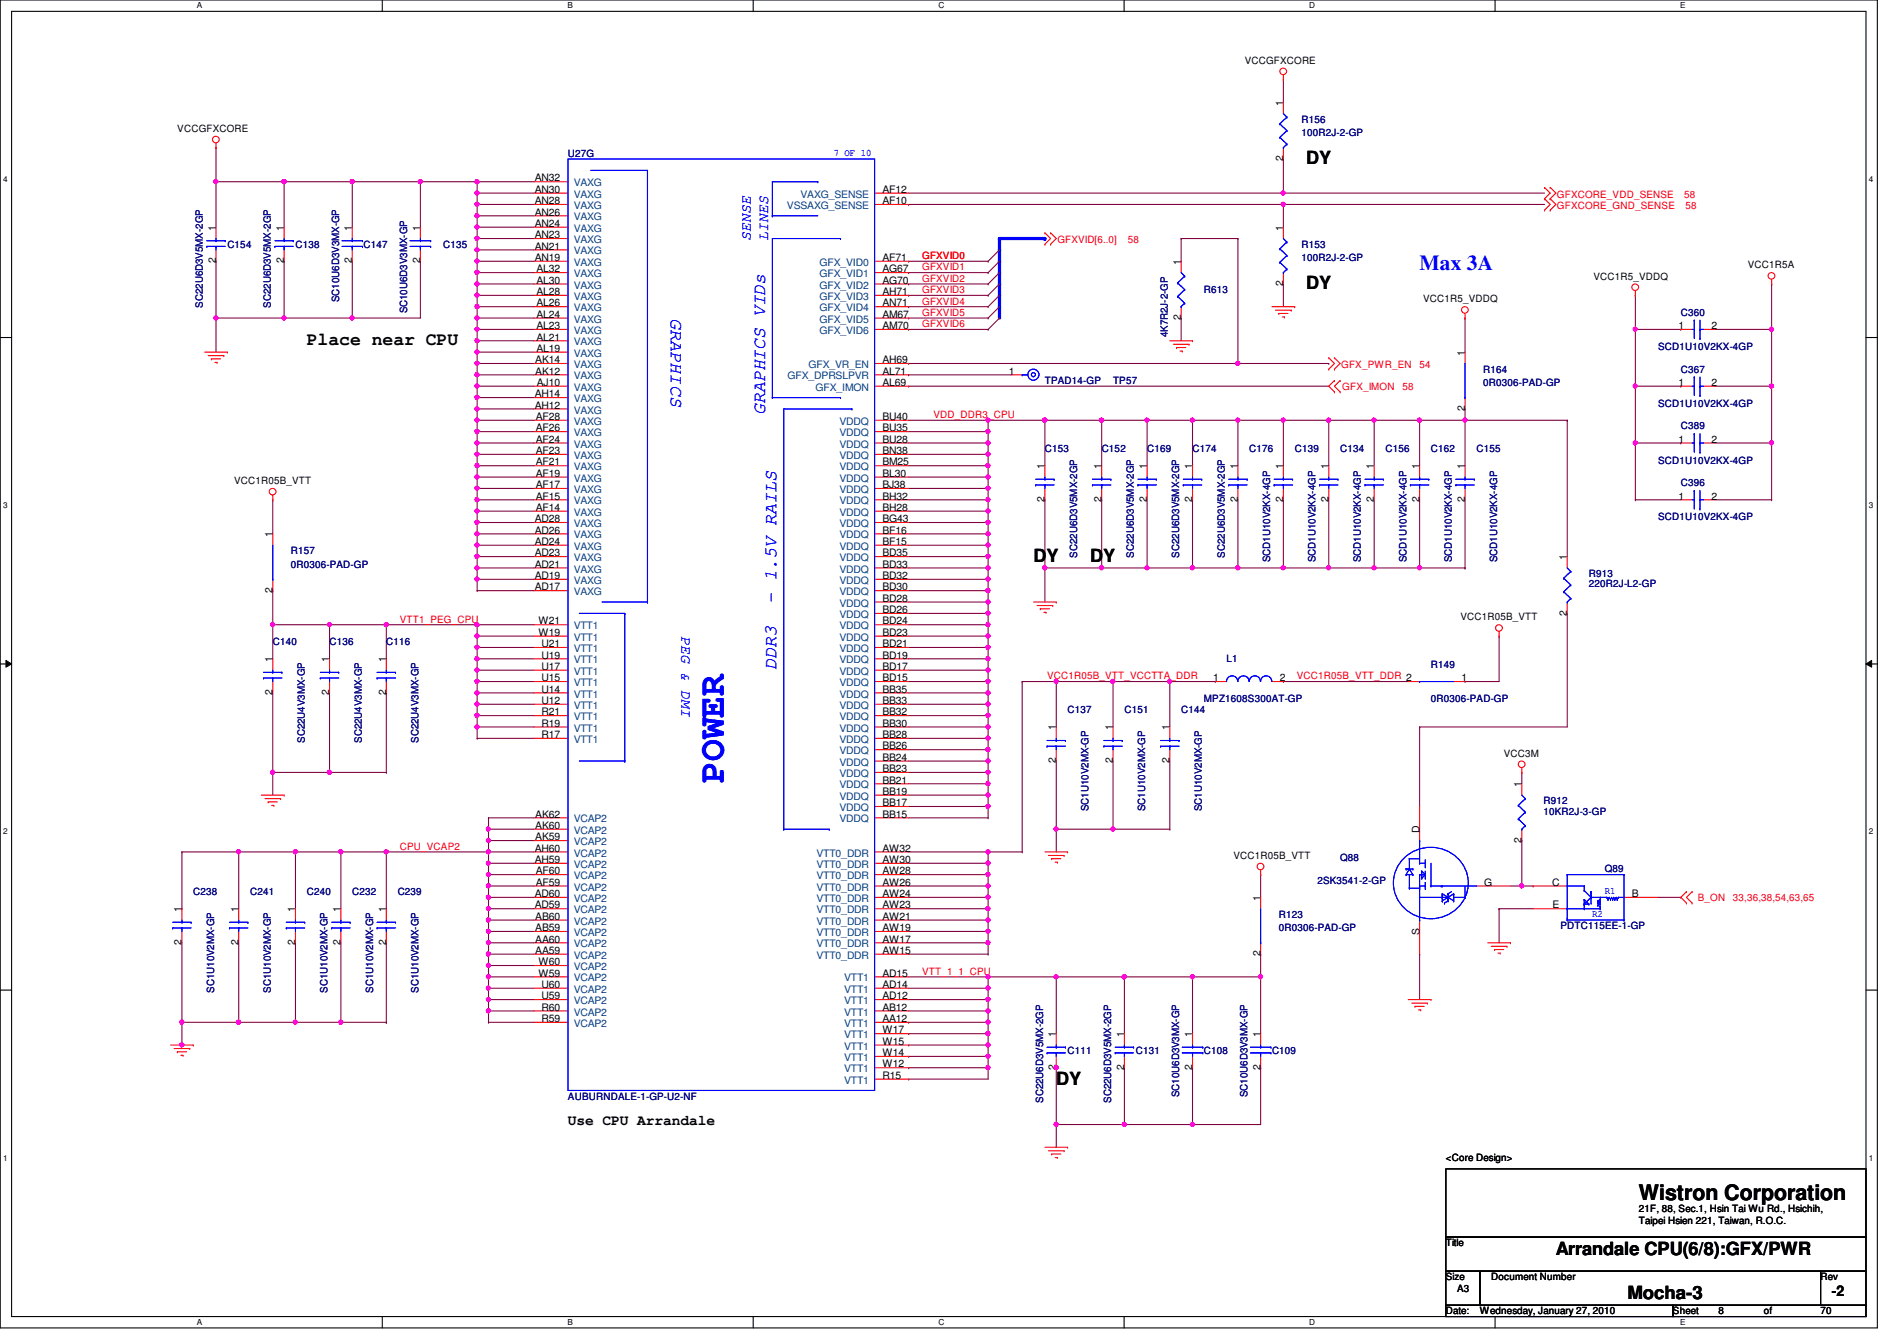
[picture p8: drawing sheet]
<svg xmlns="http://www.w3.org/2000/svg" width="297mm" height="210mm" viewBox="0 0 297 210" stroke-linecap="round" stroke-linejoin="round" font-family="sans-serif">
<defs><g id="words">
<text font-size="5.7" fill="#00f" x="113.3" y="122.5" transform="rotate(-90 113.3 122.5)">POWER</text>
<text font-size="3.3" fill="#00f" x="222.3" y="42.2">Max 3A</text>
<text font-size="3.3" x="256.6" y="187.9">Wistron Corporation</text>
<g font-size="2.8">
<text x="204.5" y="25.7">DY</text>
<text x="204.5" y="45.3">DY</text>
<text x="48" y="53.9">Place near CPU</text>
<text x="161.8" y="88">DY</text>
<text x="170.7" y="88">DY</text>
<text x="165.4" y="169.8">DY</text>
<text x="243.6" y="196.4">Arrandale CPU(6/8):GFX/PWR</text>
<text x="254.8" y="203.4">Mocha-3</text>
</g>
<g font-size="2.8" fill="#00f">
<text x="105" y="49.8" transform="rotate(90 105 49.8)">GRAPHICS</text>
<text x="119.8" y="64.9" transform="rotate(-90 119.8 64.9)">GRAPHICS VIDs</text>
<text x="121.6" y="94.5" transform="rotate(-90 121.6 94.5)">- 1.5V RAILS</text>
<text x="121.6" y="104.9" transform="rotate(-90 121.6 104.9)">DDR3</text>
</g>
<g font-size="2.3" fill="#00f">
<text x="117.6" y="37.7" transform="rotate(-90 117.6 37.7)">SENSE</text>
<text x="120.3" y="37.7" transform="rotate(-90 120.3 37.7)">LINES</text>
<text x="106.7" y="99.6" transform="rotate(90 106.7 99.6)">PEG &amp; DMI</text>
</g>
<g font-size="2.3">
<text x="88.9" y="176.1">Use CPU Arrandale</text>
<text x="286.8" y="202.9">-2</text>
</g>
<g font-size="1.6">
<text x="194.9" y="10">VCCGFXCORE</text>
<text x="200.9" y="16.6" transform="rotate(-90 200.9 16.6)">1</text>
<text x="27.8" y="20.7">VCCGFXCORE</text>
<text x="83.7" y="28.4">AN32</text>
<text x="200.9" y="25.2" transform="rotate(-90 200.9 25.2)">2</text>
<text x="83.7" y="30.2">AN30</text>
<text x="83.7" y="32">AN28</text>
<text x="83.7" y="33.7">AN26</text>
<text x="83.7" y="35.5">AN24</text>
<text x="138.2" y="30.2">AF12</text>
<text x="138.2" y="32">AF10</text>
<text x="33.8" y="41.2" transform="rotate(-90 33.8 41.2)">2</text>
<text x="33.8" y="36.1" transform="rotate(-90 33.8 36.1)">1</text>
<text x="44.4" y="41.2" transform="rotate(-90 44.4 41.2)">2</text>
<text x="44.4" y="36.1" transform="rotate(-90 44.4 36.1)">1</text>
<text x="55.1" y="41.2" transform="rotate(-90 55.1 41.2)">2</text>
<text x="55.1" y="36.1" transform="rotate(-90 55.1 36.1)">1</text>
<text x="65.8" y="41.2" transform="rotate(-90 65.8 41.2)">2</text>
<text x="65.8" y="36.1" transform="rotate(-90 65.8 36.1)">1</text>
<text x="83.7" y="37.3">AN23</text>
<text x="83.7" y="39.1">AN21</text>
<text x="83.7" y="40.9">AN19</text>
<text x="138.2" y="40.9">AF71</text>
<text x="184.9" y="41.4" transform="rotate(-90 184.9 41.4)">1</text>
<text x="200.9" y="36.1" transform="rotate(-90 200.9 36.1)">1</text>
<text x="273.7" y="42">VCC1R5A</text>
<text x="84" y="42.6">AL32</text>
<text x="84" y="44.4">AL30</text>
<text x="84" y="46.2">AL28</text>
<text x="84" y="48">AL26</text>
<text x="138.2" y="42.6">AG67</text>
<text x="138.2" y="44.4">AG70</text>
<text x="138.2" y="46.2">AH71</text>
<text x="138.2" y="48">AN71</text>
<text x="200.9" y="44.8" transform="rotate(-90 200.9 44.8)">2</text>
<text x="222.8" y="47.3">VCC1R5_VDDQ</text>
<text x="249.5" y="43.8">VCC1R5_VDDQ</text>
<text x="84" y="49.7">AL24</text>
<text x="84" y="51.5">AL23</text>
<text x="84" y="53.3">AL21</text>
<text x="138.2" y="49.7">AM67</text>
<text x="138.2" y="51.5">AM70</text>
<text x="184.9" y="50.1" transform="rotate(-90 184.9 50.1)">2</text>
<text x="262.8" y="51.5">1</text>
<text x="268" y="51.5">2</text>
<text x="83.8" y="56.9">AK14</text>
<text x="83.8" y="58.6">AK12</text>
<text x="84" y="55.1">AL19</text>
<text x="138.2" y="56.9">AH69</text>
<text x="138.2" y="58.6">AL71</text>
<text x="157.9" y="58.6">1</text>
<text x="229.4" y="55.7" transform="rotate(-90 229.4 55.7)">1</text>
<text x="83.7" y="62.2">AH14</text>
<text x="83.7" y="64">AH12</text>
<text x="83.9" y="65.7">AF28</text>
<text x="84.1" y="60.4">AJ10</text>
<text x="138.2" y="60.4">AL69</text>
<text x="138.2" y="65.7">BU40</text>
<text x="229.4" y="64.3" transform="rotate(-90 229.4 64.3)">2</text>
<text x="262.8" y="60.4">1</text>
<text x="268" y="60.4">2</text>
<text x="83.9" y="67.5">AF26</text>
<text x="83.9" y="69.3">AF24</text>
<text x="83.9" y="71.1">AF23</text>
<text x="138.2" y="67.5">BU35</text>
<text x="138.2" y="69.3">BU28</text>
<text x="138.2" y="71.1">BN38</text>
<text x="262.8" y="69.3">1</text>
<text x="268" y="69.3">2</text>
<text x="36.7" y="75.8">VCC1R05B_VTT</text>
<text x="83.9" y="72.9">AF21</text>
<text x="83.9" y="74.6">AF19</text>
<text x="83.9" y="76.4">AF17</text>
<text x="138.2" y="72.9">BM25</text>
<text x="138.2" y="74.6">BL30</text>
<text x="138.2" y="76.4">BJ38</text>
<text x="163.6" y="73.4" transform="rotate(-90 163.6 73.4)">1</text>
<text x="172.5" y="73.4" transform="rotate(-90 172.5 73.4)">1</text>
<text x="179.6" y="73.4" transform="rotate(-90 179.6 73.4)">1</text>
<text x="186.7" y="73.4" transform="rotate(-90 186.7 73.4)">1</text>
<text x="193.8" y="73.4" transform="rotate(-90 193.8 73.4)">1</text>
<text x="200.9" y="73.4" transform="rotate(-90 200.9 73.4)">1</text>
<text x="208" y="73.4" transform="rotate(-90 208 73.4)">1</text>
<text x="215.1" y="73.4" transform="rotate(-90 215.1 73.4)">1</text>
<text x="222.2" y="73.4" transform="rotate(-90 222.2 73.4)">1</text>
<text x="229.4" y="73.4" transform="rotate(-90 229.4 73.4)">1</text>
<text x="83.7" y="81.7">AD28</text>
<text x="83.7" y="83.5">AD26</text>
<text x="83.9" y="78.2">AF15</text>
<text x="83.9" y="80">AF14</text>
<text x="138.2" y="78.2">BH32</text>
<text x="138.2" y="80">BH28</text>
<text x="138.2" y="81.7">BG43</text>
<text x="138.2" y="83.5">BF16</text>
<text x="163.6" y="78.6" transform="rotate(-90 163.6 78.6)">2</text>
<text x="172.5" y="78.6" transform="rotate(-90 172.5 78.6)">2</text>
<text x="179.6" y="78.6" transform="rotate(-90 179.6 78.6)">2</text>
<text x="186.7" y="78.6" transform="rotate(-90 186.7 78.6)">2</text>
<text x="193.8" y="78.6" transform="rotate(-90 193.8 78.6)">2</text>
<text x="200.9" y="78.6" transform="rotate(-90 200.9 78.6)">2</text>
<text x="208" y="78.6" transform="rotate(-90 208 78.6)">2</text>
<text x="215.1" y="78.6" transform="rotate(-90 215.1 78.6)">2</text>
<text x="222.2" y="78.6" transform="rotate(-90 222.2 78.6)">2</text>
<text x="229.4" y="78.6" transform="rotate(-90 229.4 78.6)">2</text>
<text x="262.8" y="78.2">1</text>
<text x="268" y="78.2">2</text>
<text x="42.7" y="84.1" transform="rotate(-90 42.7 84.1)">1</text>
<text x="83.7" y="85.3">AD24</text>
<text x="83.7" y="87.1">AD23</text>
<text x="83.7" y="88.9">AD21</text>
<text x="138.2" y="85.3">BF15</text>
<text x="138.2" y="87.1">BD35</text>
<text x="138.2" y="88.9">BD33</text>
<text x="245.4" y="87.7" transform="rotate(-90 245.4 87.7)">1</text>
<text x="42.7" y="92.8" transform="rotate(-90 42.7 92.8)">2</text>
<text x="83.7" y="90.6">AD19</text>
<text x="83.7" y="92.4">AD17</text>
<text x="138.2" y="90.6">BD32</text>
<text x="138.2" y="92.4">BD30</text>
<text x="138.2" y="94.2">BD28</text>
<text x="138.2" y="96">BD26</text>
<text x="84.3" y="97.7">W21</text>
<text x="84.3" y="99.5">W19</text>
<text x="84.8" y="101.3">U21</text>
<text x="138.2" y="97.7">BD24</text>
<text x="138.2" y="99.5">BD23</text>
<text x="138.2" y="101.3">BD21</text>
<text x="228.7" y="97.1">VCC1R05B_VTT</text>
<text x="245.4" y="96.4" transform="rotate(-90 245.4 96.4)">2</text>
<text x="42.7" y="103.7" transform="rotate(-90 42.7 103.7)">1</text>
<text x="51.6" y="103.7" transform="rotate(-90 51.6 103.7)">1</text>
<text x="60.4" y="103.7" transform="rotate(-90 60.4 103.7)">1</text>
<text x="84.8" y="103.1">U19</text>
<text x="84.8" y="104.9">U17</text>
<text x="84.8" y="106.6">U15</text>
<text x="138.2" y="103.1">BD19</text>
<text x="138.2" y="104.9">BD17</text>
<text x="138.2" y="106.6">BD15</text>
<text x="189.9" y="106.6">1</text>
<text x="200.4" y="106.6">2</text>
<text x="228.9" y="106.6">1</text>
<text x="42.7" y="108.8" transform="rotate(-90 42.7 108.8)">2</text>
<text x="51.6" y="108.8" transform="rotate(-90 51.6 108.8)">2</text>
<text x="60.4" y="108.8" transform="rotate(-90 60.4 108.8)">2</text>
<text x="84.8" y="108.4">U14</text>
<text x="84.8" y="110.2">U12</text>
<text x="84.8" y="112">R21</text>
<text x="84.8" y="113.7">R19</text>
<text x="138.2" y="108.4">BB35</text>
<text x="138.2" y="110.2">BB33</text>
<text x="138.2" y="112">BB32</text>
<text x="138.2" y="113.7">BB30</text>
<text x="84.8" y="115.5">R17</text>
<text x="138.2" y="115.5">BB28</text>
<text x="138.2" y="117.3">BB26</text>
<text x="138.2" y="119.1">BB24</text>
<text x="165.4" y="119.5" transform="rotate(-90 165.4 119.5)">2</text>
<text x="165.4" y="114.3" transform="rotate(-90 165.4 114.3)">1</text>
<text x="174.2" y="119.5" transform="rotate(-90 174.2 119.5)">2</text>
<text x="174.2" y="114.3" transform="rotate(-90 174.2 114.3)">1</text>
<text x="183.1" y="119.5" transform="rotate(-90 183.1 119.5)">2</text>
<text x="183.1" y="114.3" transform="rotate(-90 183.1 114.3)">1</text>
<text x="235.5" y="118.4">VCC3M</text>
<text x="138.2" y="120.9">BB23</text>
<text x="138.2" y="122.6">BB21</text>
<text x="138.2" y="124.4">BB19</text>
<text x="238.2" y="123.2" transform="rotate(-90 238.2 123.2)">1</text>
<text x="83.8" y="128">AK62</text>
<text x="83.8" y="129.8">AK60</text>
<text x="83.8" y="131.5">AK59</text>
<text x="138.2" y="126.2">BB17</text>
<text x="138.2" y="128">BB15</text>
<text x="222.2" y="130.3" transform="rotate(-90 222.2 130.3)">D</text>
<text x="238.2" y="131.9" transform="rotate(-90 238.2 131.9)">2</text>
<text x="83.7" y="133.3">AH60</text>
<text x="83.7" y="135.1">AH59</text>
<text x="83.9" y="136.9">AF60</text>
<text x="138.2" y="133.3">AW32</text>
<text x="138.2" y="135.1">AW30</text>
<text x="138.2" y="136.9">AW28</text>
<text x="193.1" y="134.5">VCC1R05B_VTT</text>
<text x="28.4" y="142.8" transform="rotate(-90 28.4 142.8)">1</text>
<text x="37.3" y="142.8" transform="rotate(-90 37.3 142.8)">1</text>
<text x="46.2" y="142.8" transform="rotate(-90 46.2 142.8)">1</text>
<text x="53.3" y="142.8" transform="rotate(-90 53.3 142.8)">1</text>
<text x="60.4" y="142.8" transform="rotate(-90 60.4 142.8)">1</text>
<text x="83.7" y="140.4">AD60</text>
<text x="83.7" y="142.2">AD59</text>
<text x="83.8" y="144">AB60</text>
<text x="83.9" y="138.6">AF59</text>
<text x="138.2" y="138.6">AW26</text>
<text x="138.2" y="140.4">AW24</text>
<text x="138.2" y="142.2">AW23</text>
<text x="138.2" y="144">AW21</text>
<text x="197.4" y="141" transform="rotate(-90 197.4 141)">1</text>
<text x="232.4" y="138.6">G</text>
<text x="243" y="138.6">C</text>
<text x="243.1" y="142.2">E</text>
<text x="255.5" y="140.4">B</text>
<text x="28.4" y="147.9" transform="rotate(-90 28.4 147.9)">2</text>
<text x="37.3" y="147.9" transform="rotate(-90 37.3 147.9)">2</text>
<text x="46.2" y="147.9" transform="rotate(-90 46.2 147.9)">2</text>
<text x="53.3" y="147.9" transform="rotate(-90 53.3 147.9)">2</text>
<text x="60.4" y="147.9" transform="rotate(-90 60.4 147.9)">2</text>
<text x="83.8" y="145.8">AB59</text>
<text x="83.8" y="147.5">AA60</text>
<text x="83.8" y="149.3">AA59</text>
<text x="138.2" y="145.8">AW19</text>
<text x="138.2" y="147.5">AW17</text>
<text x="138.2" y="149.3">AW15</text>
<text x="197.4" y="149.7" transform="rotate(-90 197.4 149.7)">2</text>
<text x="222.2" y="146.3" transform="rotate(-90 222.2 146.3)">S</text>
<text x="84.3" y="151.1">W60</text>
<text x="84.3" y="152.9">W59</text>
<text x="84.8" y="154.6">U60</text>
<text x="138.2" y="152.9">AD15</text>
<text x="138.2" y="154.6">AD14</text>
<text x="84.8" y="156.4">U59</text>
<text x="84.8" y="158.2">R60</text>
<text x="84.8" y="160">R59</text>
<text x="138.2" y="156.4">AD12</text>
<text x="138.2" y="158.2">AB12</text>
<text x="138.2" y="160">AA12</text>
<text x="138.2" y="161.8">W17</text>
<text x="138.2" y="163.5">W15</text>
<text x="138.2" y="165.3">W14</text>
<text x="138.2" y="167.1">W12</text>
<text x="165.4" y="167.5" transform="rotate(-90 165.4 167.5)">2</text>
<text x="165.4" y="162.3" transform="rotate(-90 165.4 162.3)">1</text>
<text x="176" y="167.5" transform="rotate(-90 176 167.5)">2</text>
<text x="176" y="162.3" transform="rotate(-90 176 162.3)">1</text>
<text x="186.7" y="167.5" transform="rotate(-90 186.7 167.5)">2</text>
<text x="186.7" y="162.3" transform="rotate(-90 186.7 162.3)">1</text>
<text x="197.4" y="167.5" transform="rotate(-90 197.4 167.5)">2</text>
<text x="197.4" y="162.3" transform="rotate(-90 197.4 162.3)">1</text>
<text x="138.2" y="168.9">R15</text>
<text x="226.4" y="181.7">&lt;Core Design&gt;</text>
<text x="256.6" y="189.7">21F, 88, Sec.1, Hsin Tai Wu Rd., Hsichih,</text>
<text x="256.6" y="191.6">Taipei Hsien 221, Taiwan, R.O.C.</text>
<text x="226.4" y="195.1">Title</text>
<text x="226.4" y="200.4">Size</text>
<text x="228.2" y="202.2">A3</text>
<text x="233.5" y="200.4">Document Number</text>
<text x="285.1" y="200.4">Rev</text>
<text x="226.4" y="205.7">Date:</text>
<text x="231.7" y="205.7">Wednesday, January 27, 2010</text>
<text x="262" y="205.7">Sheet</text>
<text x="269.1" y="205.7">8</text>
<text x="276.2" y="205.7">of</text>
<text x="285.1" y="205.7">70</text>
</g>
<g font-size="1.6" fill="#000080">
<text x="203.8" y="19.2">R156</text>
<text x="203.8" y="21.3">100R2J-2-GP</text>
<text x="88.9" y="24.6">U27G</text>
<text x="35.6" y="38.8">C154</text>
<text x="46.3" y="38.8">C138</text>
<text x="56.9" y="38.8">C147</text>
<text x="69.4" y="38.8">C135</text>
<text x="203.8" y="38.8">R153</text>
<text x="203.8" y="40.9">100R2J-2-GP</text>
<text x="53.1" y="47.3" transform="rotate(-90 53.1 47.3)">SC10U6D3V3MX-GP</text>
<text x="188.5" y="45.9">R613</text>
<text x="31.7" y="48.2" transform="rotate(-90 31.7 48.2)">SC22U6D3V5MX-2GP</text>
<text x="42.4" y="48.2" transform="rotate(-90 42.4 48.2)">SC22U6D3V5MX-2GP</text>
<text x="63.8" y="49.1" transform="rotate(-90 63.8 49.1)">SC10U6D3V3MX-GP</text>
<text x="182.9" y="52.8" transform="rotate(-90 182.9 52.8)">4K7R2J-2-GP</text>
<text x="263.2" y="49.4">C360</text>
<text x="232.2" y="58.3">R164</text>
<text x="259.6" y="54.8">SCD1U10V2KX-4GP</text>
<text x="263.2" y="58.3">C367</text>
<text x="163.6" y="60.1">TPAD14-GP</text>
<text x="174.3" y="60.1">TP57</text>
<text x="232.2" y="60.5">0R0306-PAD-GP</text>
<text x="259.6" y="63.7">SCD1U10V2KX-4GP</text>
<text x="163.6" y="70.8">C153</text>
<text x="172.5" y="70.8">C152</text>
<text x="179.6" y="70.8">C169</text>
<text x="186.7" y="70.8">C174</text>
<text x="195.6" y="70.8">C176</text>
<text x="202.7" y="70.8">C139</text>
<text x="209.8" y="70.8">C134</text>
<text x="217" y="70.8">C156</text>
<text x="224.1" y="70.8">C162</text>
<text x="231.2" y="70.8">C155</text>
<text x="263.2" y="67.2">C389</text>
<text x="259.6" y="72.6">SCD1U10V2KX-4GP</text>
<text x="263.2" y="76.1">C396</text>
<text x="259.6" y="81.4">SCD1U10V2KX-4GP</text>
<text x="45.5" y="86.8">R157</text>
<text x="45.5" y="88.9">0R0306-PAD-GP</text>
<text x="168.7" y="87.3" transform="rotate(-90 168.7 87.3)">SC22U6D3V5MX-2GP</text>
<text x="177.5" y="87.3" transform="rotate(-90 177.5 87.3)">SC22U6D3V5MX-2GP</text>
<text x="184.7" y="87.3" transform="rotate(-90 184.7 87.3)">SC22U6D3V5MX-2GP</text>
<text x="191.8" y="87.3" transform="rotate(-90 191.8 87.3)">SC22U6D3V5MX-2GP</text>
<text x="198.9" y="88" transform="rotate(-90 198.9 88)">SCD1U10V2KX-4GP</text>
<text x="206" y="88" transform="rotate(-90 206 88)">SCD1U10V2KX-4GP</text>
<text x="213.1" y="88" transform="rotate(-90 213.1 88)">SCD1U10V2KX-4GP</text>
<text x="220.2" y="88" transform="rotate(-90 220.2 88)">SCD1U10V2KX-4GP</text>
<text x="227.3" y="88" transform="rotate(-90 227.3 88)">SCD1U10V2KX-4GP</text>
<text x="234.4" y="88" transform="rotate(-90 234.4 88)">SCD1U10V2KX-4GP</text>
<text x="248.8" y="90.3">R913</text>
<text x="248.8" y="91.9">220R2J-L2-GP</text>
<text x="42.7" y="101">C140</text>
<text x="51.6" y="101">C136</text>
<text x="60.5" y="101">C116</text>
<text x="192.1" y="103.7">L1</text>
<text x="224.1" y="104.6">R149</text>
<text x="167.2" y="111.7">C137</text>
<text x="176.1" y="111.7">C151</text>
<text x="185" y="111.7">C144</text>
<text x="188.5" y="109.9">MPZ1608S300AT-GP</text>
<text x="224.1" y="109.9">0R0306-PAD-GP</text>
<text x="47.7" y="116.3" transform="rotate(-90 47.7 116.3)">SC22U4V3MX-GP</text>
<text x="56.6" y="116.3" transform="rotate(-90 56.6 116.3)">SC22U4V3MX-GP</text>
<text x="65.5" y="116.3" transform="rotate(-90 65.5 116.3)">SC22U4V3MX-GP</text>
<text x="241.7" y="125.9">R912</text>
<text x="170.4" y="127" transform="rotate(-90 170.4 127)">SC1U10V2MX-GP</text>
<text x="179.3" y="127" transform="rotate(-90 179.3 127)">SC1U10V2MX-GP</text>
<text x="188.2" y="127" transform="rotate(-90 188.2 127)">SC1U10V2MX-GP</text>
<text x="241.7" y="127.5">10KR2J-3-GP</text>
<text x="209.8" y="134.8">Q88</text>
<text x="251.3" y="136.6">Q89</text>
<text x="30.3" y="140.1">C238</text>
<text x="39.2" y="140.1">C241</text>
<text x="48" y="140.1">C240</text>
<text x="55.2" y="140.1">C232</text>
<text x="62.3" y="140.1">C239</text>
<text x="200.2" y="143.7">R123</text>
<text x="206.3" y="138.3">2SK3541-2-GP</text>
<text x="200.2" y="145.8">0R0306-PAD-GP</text>
<text x="244.3" y="145.5">PDTC115EE-1-GP</text>
<text x="33.5" y="155.4" transform="rotate(-90 33.5 155.4)">SC1U10V2MX-GP</text>
<text x="42.4" y="155.4" transform="rotate(-90 42.4 155.4)">SC1U10V2MX-GP</text>
<text x="51.3" y="155.4" transform="rotate(-90 51.3 155.4)">SC1U10V2MX-GP</text>
<text x="58.4" y="155.4" transform="rotate(-90 58.4 155.4)">SC1U10V2MX-GP</text>
<text x="65.5" y="155.4" transform="rotate(-90 65.5 155.4)">SC1U10V2MX-GP</text>
<text x="167.2" y="165">C111</text>
<text x="177.8" y="165">C131</text>
<text x="188.5" y="165">C108</text>
<text x="199.2" y="165">C109</text>
<text x="88.9" y="172.1">AUBURNDALE-1-GP-U2-NF</text>
<text x="163.3" y="172.6" transform="rotate(-90 163.3 172.6)">SC22U6D3V5MX-2GP</text>
<text x="174" y="172.6" transform="rotate(-90 174 172.6)">SC22U6D3V5MX-2GP</text>
<text x="184.7" y="171.7" transform="rotate(-90 184.7 171.7)">SC10U6D3V3MX-GP</text>
<text x="195.3" y="171.7" transform="rotate(-90 195.3 171.7)">SC10U6D3V3MX-GP</text>
</g>
<g font-size="1.6" fill="#004080">
<text x="89.8" y="29.2">VAXG</text>
<text x="89.8" y="30.9">VAXG</text>
<text x="89.8" y="32.7">VAXG</text>
<text x="89.8" y="34.5">VAXG</text>
<text x="123.2" y="32.7">VSSAXG_SENSE</text>
<text x="125.3" y="30.9">VAXG_SENSE</text>
<text x="89.8" y="36.3">VAXG</text>
<text x="89.8" y="38.1">VAXG</text>
<text x="89.8" y="39.8">VAXG</text>
<text x="89.8" y="41.6">VAXG</text>
<text x="128.3" y="41.6">GFX_VID0</text>
<text x="89.8" y="43.4">VAXG</text>
<text x="89.8" y="45.2">VAXG</text>
<text x="89.8" y="46.9">VAXG</text>
<text x="128.3" y="43.4">GFX_VID1</text>
<text x="128.3" y="45.2">GFX_VID2</text>
<text x="128.3" y="46.9">GFX_VID3</text>
<text x="89.8" y="48.7">VAXG</text>
<text x="89.8" y="50.5">VAXG</text>
<text x="89.8" y="52.3">VAXG</text>
<text x="128.3" y="48.7">GFX_VID4</text>
<text x="128.3" y="50.5">GFX_VID5</text>
<text x="128.3" y="52.3">GFX_VID6</text>
<text x="89.8" y="54.1">VAXG</text>
<text x="89.8" y="55.8">VAXG</text>
<text x="89.8" y="57.6">VAXG</text>
<text x="89.8" y="59.4">VAXG</text>
<text x="123.3" y="59.4">GFX_DPRSLPVR</text>
<text x="126.6" y="57.6">GFX_VR_EN</text>
<text x="89.8" y="61.2">VAXG</text>
<text x="89.8" y="62.9">VAXG</text>
<text x="89.8" y="64.7">VAXG</text>
<text x="127.7" y="61.2">GFX_IMON</text>
<text x="89.8" y="66.5">VAXG</text>
<text x="89.8" y="68.3">VAXG</text>
<text x="89.8" y="70.1">VAXG</text>
<text x="89.8" y="71.8">VAXG</text>
<text x="131.4" y="66.5">VDDQ</text>
<text x="131.4" y="68.3">VDDQ</text>
<text x="131.4" y="70.1">VDDQ</text>
<text x="131.4" y="71.8">VDDQ</text>
<text x="89.8" y="73.6">VAXG</text>
<text x="89.8" y="75.4">VAXG</text>
<text x="89.8" y="77.2">VAXG</text>
<text x="131.4" y="73.6">VDDQ</text>
<text x="131.4" y="75.4">VDDQ</text>
<text x="131.4" y="77.2">VDDQ</text>
<text x="89.8" y="79">VAXG</text>
<text x="89.8" y="80.7">VAXG</text>
<text x="89.8" y="82.5">VAXG</text>
<text x="131.4" y="79">VDDQ</text>
<text x="131.4" y="80.7">VDDQ</text>
<text x="131.4" y="82.5">VDDQ</text>
<text x="89.8" y="84.3">VAXG</text>
<text x="89.8" y="86.1">VAXG</text>
<text x="89.8" y="87.8">VAXG</text>
<text x="89.8" y="89.6">VAXG</text>
<text x="131.4" y="84.3">VDDQ</text>
<text x="131.4" y="86.1">VDDQ</text>
<text x="131.4" y="87.8">VDDQ</text>
<text x="131.4" y="89.6">VDDQ</text>
<text x="89.8" y="91.4">VAXG</text>
<text x="89.8" y="93.2">VAXG</text>
<text x="131.4" y="91.4">VDDQ</text>
<text x="131.4" y="93.2">VDDQ</text>
<text x="131.4" y="95">VDDQ</text>
<text x="89.8" y="98.5">VTT1</text>
<text x="89.8" y="100.3">VTT1</text>
<text x="131.4" y="96.7">VDDQ</text>
<text x="131.4" y="98.5">VDDQ</text>
<text x="131.4" y="100.3">VDDQ</text>
<text x="89.8" y="102.1">VTT1</text>
<text x="89.8" y="103.8">VTT1</text>
<text x="89.8" y="105.6">VTT1</text>
<text x="89.8" y="107.4">VTT1</text>
<text x="131.4" y="102.1">VDDQ</text>
<text x="131.4" y="103.8">VDDQ</text>
<text x="131.4" y="105.6">VDDQ</text>
<text x="131.4" y="107.4">VDDQ</text>
<text x="89.8" y="109.2">VTT1</text>
<text x="89.8" y="111">VTT1</text>
<text x="89.8" y="112.7">VTT1</text>
<text x="131.4" y="109.2">VDDQ</text>
<text x="131.4" y="111">VDDQ</text>
<text x="131.4" y="112.7">VDDQ</text>
<text x="89.8" y="114.5">VTT1</text>
<text x="89.8" y="116.3">VTT1</text>
<text x="131.4" y="114.5">VDDQ</text>
<text x="131.4" y="116.3">VDDQ</text>
<text x="131.4" y="118.1">VDDQ</text>
<text x="131.4" y="119.8">VDDQ</text>
<text x="131.4" y="121.6">VDDQ</text>
<text x="131.4" y="123.4">VDDQ</text>
<text x="131.4" y="125.2">VDDQ</text>
<text x="89.8" y="128.7">VCAP2</text>
<text x="89.8" y="130.5">VCAP2</text>
<text x="131.4" y="127">VDDQ</text>
<text x="131.4" y="128.7">VDDQ</text>
<text x="89.8" y="132.3">VCAP2</text>
<text x="89.8" y="134.1">VCAP2</text>
<text x="89.8" y="135.8">VCAP2</text>
<text x="89.8" y="137.6">VCAP2</text>
<text x="127.8" y="134.1">VTT0_DDR</text>
<text x="127.8" y="135.8">VTT0_DDR</text>
<text x="127.8" y="137.6">VTT0_DDR</text>
<text x="89.8" y="139.4">VCAP2</text>
<text x="89.8" y="141.2">VCAP2</text>
<text x="89.8" y="143">VCAP2</text>
<text x="127.8" y="139.4">VTT0_DDR</text>
<text x="127.8" y="141.2">VTT0_DDR</text>
<text x="127.8" y="143">VTT0_DDR</text>
<text x="89.8" y="144.7">VCAP2</text>
<text x="89.8" y="146.5">VCAP2</text>
<text x="89.8" y="148.3">VCAP2</text>
<text x="127.8" y="144.7">VTT0_DDR</text>
<text x="127.8" y="146.5">VTT0_DDR</text>
<text x="127.8" y="148.3">VTT0_DDR</text>
<text x="89.8" y="150.1">VCAP2</text>
<text x="89.8" y="151.8">VCAP2</text>
<text x="89.8" y="153.6">VCAP2</text>
<text x="89.8" y="155.4">VCAP2</text>
<text x="127.8" y="150.1">VTT0_DDR</text>
<text x="132.2" y="153.6">VTT1</text>
<text x="132.2" y="155.4">VTT1</text>
<text x="89.8" y="157.2">VCAP2</text>
<text x="89.8" y="159">VCAP2</text>
<text x="89.8" y="160.7">VCAP2</text>
<text x="132.2" y="157.2">VTT1</text>
<text x="132.2" y="159">VTT1</text>
<text x="132.2" y="160.7">VTT1</text>
<text x="132.2" y="162.5">VTT1</text>
<text x="132.2" y="164.3">VTT1</text>
<text x="132.2" y="166.1">VTT1</text>
<text x="132.2" y="167.9">VTT1</text>
<text x="132.2" y="169.6">VTT1</text>
</g>
<g font-size="1.6" fill="#00f">
<text x="130.6" y="24.3">7 OF 10</text>
<text x="249.3" y="143.5">R2</text>
<text x="251.3" y="139.9">R1</text>
</g>
<g font-size="1.6" fill="#f00">
<text x="243.8" y="30.9">GFXCORE_VDD_SENSE</text>
<text x="243.8" y="32.7">GFXCORE_GND_SENSE</text>
<text x="263.7" y="30.9">58</text>
<text x="263.9" y="32.7">58</text>
<text x="144.4" y="40.6">GFXVID0</text>
<text x="165.6" y="38.1">GFXVID[6..0]</text>
<text x="176.6" y="38.1">58</text>
<text x="144.4" y="42.3">GFXVID1</text>
<text x="144.4" y="44.1">GFXVID2</text>
<text x="144.4" y="45.9">GFXVID3</text>
<text x="144.4" y="47.7">GFXVID4</text>
<text x="144.4" y="49.4">GFXVID5</text>
<text x="144.4" y="51.2">GFXVID6</text>
<text x="210" y="57.6">GFX_PWR_EN</text>
<text x="222.3" y="57.6">54</text>
<text x="146.2" y="65.4">VDD_DDR3_CPU</text>
<text x="210.2" y="61">GFX_IMON</text>
<text x="219.6" y="61">58</text>
<text x="62.6" y="97.5">VTT1_PEG_CPU</text>
<text x="164" y="106.3">VCC1R05B_VTT_VCCTTA_DDR</text>
<text x="203.1" y="106.3">VCC1R05B_VTT_DDR 2</text>
<text x="62.6" y="133">CPU_VCAP2</text>
<text x="265.9" y="141">B_ON</text>
<text x="271.4" y="141">33,36,38,54,63,65</text>
<text x="144.4" y="152.6">VTT_1_1_CPU</text>
</g>
<g font-size="1.3">
<text x="30.8" y="1.3">A</text>
<text x="88.9" y="1.3">B</text>
<text x="146.9" y="1.3">C</text>
<text x="205" y="1.3">D</text>
<text x="263.1" y="1.3">E</text>
<text x=".5" y="28.4">4</text>
<text x="292.6" y="28.4">4</text>
<text x=".5" y="79.5">3</text>
<text x="292.6" y="79.5">3</text>
<text x=".5" y="130.6">2</text>
<text x="292.6" y="130.6">2</text>
<text x=".5" y="181.7">1</text>
<text x="292.6" y="181.7">1</text>
<text x="30.8" y="207.4">A</text>
<text x="88.9" y="207.4">B</text>
<text x="146.9" y="207.4">C</text>
<text x="205" y="207.4">D</text>
<text x="263.1" y="207.4">E</text>
</g>
</g></defs>
<path d="M0 0h294v207.9h-294zM1.8 1.8h290.4v204.3h-290.4z" fill="none" stroke="#000" stroke-width=".17"/>
<g fill="#fff">
<path d="M30.8 .2h.8v1.4h-.8z"/>
<path d="M30.8 206.2h.8v1.4h-.8z"/>
</g>
<path d="M59.9 0v1.8M59.9 206.1v1.8" fill="none" stroke="#000" stroke-width=".17"/>
<g fill="#fff">
<path d="M88.9 .2h.8v1.4h-.8z"/>
<path d="M88.9 206.2h.8v1.4h-.8z"/>
</g>
<path d="M117.9 0v1.8M117.9 206.1v1.8" fill="none" stroke="#000" stroke-width=".17"/>
<g fill="#fff">
<path d="M146.9 .2h.9v1.4h-.9z"/>
<path d="M146.9 206.2h.9v1.4h-.9z"/>
</g>
<path d="M176 0v1.8M176 206.1v1.8" fill="none" stroke="#000" stroke-width=".17"/>
<g fill="#fff">
<path d="M205 .2h.9v1.4h-.9z"/>
<path d="M205 206.2h.9v1.4h-.9z"/>
</g>
<path d="M234.1 0v1.8M234.1 206.1v1.8" fill="none" stroke="#000" stroke-width=".17"/>
<g fill="#fff">
<path d="M263.1 .2h.8v1.4h-.8z"/>
<path d="M263.1 206.2h.8v1.4h-.8z"/>
<path d="M.5 27.3h.7v1.4h-.7z"/>
<path d="M292.6 27.3h.7v1.4h-.7z"/>
<path d="M.5 78.4h.7v1.4h-.7z"/>
<path d="M292.6 78.4h.7v1.4h-.7z"/>
</g>
<path d="M0 52.8h1.8M292.2 52.8h1.8" fill="none" stroke="#000" stroke-width=".17"/>
<g fill="#fff">
<path d="M.5 129.5h.7v1.4h-.7z"/>
<path d="M292.6 129.5h.7v1.4h-.7z"/>
</g>
<path d="M0 103.9h1.8M292.2 103.9h1.8" fill="none" stroke="#000" stroke-width=".17"/>
<path d="M.9 103.4l.9 .5-.9 .5zM292.2 103.9l.9-.5v1z" fill="#000"/>
<path d="M.9 103.4l.9 .5-.9 .5zM292.2 103.9l.9-.5v1z" fill="none" stroke="#000" stroke-width=".16"/>
<g fill="#fff">
<path d="M.5 180.5h.7v1.4h-.7z"/>
<path d="M292.6 180.5h.7v1.4h-.7z"/>
</g>
<path d="M0 155h1.8M292.2 155h1.8" fill="none" stroke="#000" stroke-width=".17"/>
<path d="M165.4 176h.1M165.4 176v3.6" fill="none" stroke="#800040" stroke-width=".17"/>
<circle cx="165.4" cy="176" r=".32" fill="#f0f"/>
<circle cx="165.4" cy="176" r=".32" fill="none" stroke="#f0f" stroke-width=".17"/>
<path d="M74.7 28.4h.1M74.7 28.4h8.9" fill="none" stroke="#800040" stroke-width=".17"/>
<circle cx="74.7" cy="28.4" r=".32" fill="#f0f"/>
<circle cx="74.7" cy="28.4" r=".32" fill="none" stroke="#f0f" stroke-width=".17"/>
<path d="M74.7 30.2h.1M74.7 30.2h8.9" fill="none" stroke="#800040" stroke-width=".17"/>
<circle cx="74.7" cy="30.2" r=".32" fill="#f0f"/>
<circle cx="74.7" cy="30.2" r=".32" fill="none" stroke="#f0f" stroke-width=".17"/>
<path d="M74.7 32h.1M74.7 32h8.9" fill="none" stroke="#800040" stroke-width=".17"/>
<circle cx="74.7" cy="32" r=".32" fill="#f0f"/>
<circle cx="74.7" cy="32" r=".32" fill="none" stroke="#f0f" stroke-width=".17"/>
<path d="M74.7 33.8h.1M74.7 33.8h8.9" fill="none" stroke="#800040" stroke-width=".17"/>
<circle cx="74.7" cy="33.8" r=".32" fill="#f0f"/>
<circle cx="74.7" cy="33.8" r=".32" fill="none" stroke="#f0f" stroke-width=".17"/>
<path d="M74.7 35.6h.1M74.7 35.6h8.9" fill="none" stroke="#800040" stroke-width=".17"/>
<circle cx="74.7" cy="35.5" r=".32" fill="#f0f"/>
<circle cx="74.7" cy="35.5" r=".32" fill="none" stroke="#f0f" stroke-width=".17"/>
<path d="M74.7 37.3h.1M74.7 37.3h8.9" fill="none" stroke="#800040" stroke-width=".17"/>
<circle cx="74.7" cy="37.3" r=".32" fill="#f0f"/>
<circle cx="74.7" cy="37.3" r=".32" fill="none" stroke="#f0f" stroke-width=".17"/>
<path d="M74.7 39.1h.1M74.7 39.1h8.9" fill="none" stroke="#800040" stroke-width=".17"/>
<circle cx="74.7" cy="39.1" r=".32" fill="#f0f"/>
<circle cx="74.7" cy="39.1" r=".32" fill="none" stroke="#f0f" stroke-width=".17"/>
<path d="M74.7 40.9h.1M74.7 42.7h.1M74.7 44.4h.1M74.7 46.2h.1M74.7 48h.1M74.7 49.8h.1M74.7 40.9h8.9M74.7 42.7h8.9M74.7 44.4h8.9M74.7 46.2h8.9M74.7 48h8.9M74.7 49.8h8.9" fill="none" stroke="#800040" stroke-width=".17"/>
<circle cx="74.7" cy="49.8" r=".32" fill="#f0f"/>
<circle cx="74.7" cy="49.8" r=".32" fill="none" stroke="#f0f" stroke-width=".17"/>
<path d="M74.7 51.6h.1M74.7 51.6h8.9" fill="none" stroke="#800040" stroke-width=".17"/>
<circle cx="74.7" cy="51.5" r=".32" fill="#f0f"/>
<circle cx="74.7" cy="51.5" r=".32" fill="none" stroke="#f0f" stroke-width=".17"/>
<path d="M74.7 53.3h.1M74.7 55.1h.1M74.7 53.3h8.9M74.7 55.1h8.9" fill="none" stroke="#800040" stroke-width=".17"/>
<circle cx="74.7" cy="55.1" r=".32" fill="#f0f"/>
<circle cx="74.7" cy="55.1" r=".32" fill="none" stroke="#f0f" stroke-width=".17"/>
<path d="M74.7 56.9h.1M74.7 58.7h.1M74.7 56.9h8.9M74.7 58.7h8.9" fill="none" stroke="#800040" stroke-width=".17"/>
<circle cx="74.7" cy="58.6" r=".32" fill="#f0f"/>
<circle cx="74.7" cy="58.6" r=".32" fill="none" stroke="#f0f" stroke-width=".17"/>
<path d="M74.7 60.5h.1M74.7 60.5h8.9" fill="none" stroke="#800040" stroke-width=".17"/>
<circle cx="74.7" cy="60.4" r=".32" fill="#f0f"/>
<circle cx="74.7" cy="60.4" r=".32" fill="none" stroke="#f0f" stroke-width=".17"/>
<path d="M74.7 62.2h.1M74.7 62.2h8.9" fill="none" stroke="#800040" stroke-width=".17"/>
<circle cx="74.7" cy="62.2" r=".32" fill="#f0f"/>
<circle cx="74.7" cy="62.2" r=".32" fill="none" stroke="#f0f" stroke-width=".17"/>
<path d="M74.7 64h.1M74.7 65.8h.1M74.7 64h8.9M74.7 65.8h8.9" fill="none" stroke="#800040" stroke-width=".17"/>
<circle cx="74.7" cy="65.8" r=".32" fill="#f0f"/>
<circle cx="74.7" cy="65.8" r=".32" fill="none" stroke="#f0f" stroke-width=".17"/>
<path d="M74.7 67.6h.1M74.7 67.6h8.9" fill="none" stroke="#800040" stroke-width=".17"/>
<circle cx="74.7" cy="67.5" r=".32" fill="#f0f"/>
<circle cx="74.7" cy="67.5" r=".32" fill="none" stroke="#f0f" stroke-width=".17"/>
<path d="M74.7 69.3h.1M74.7 69.3h8.9" fill="none" stroke="#800040" stroke-width=".17"/>
<circle cx="74.7" cy="69.3" r=".32" fill="#f0f"/>
<circle cx="74.7" cy="69.3" r=".32" fill="none" stroke="#f0f" stroke-width=".17"/>
<path d="M74.7 71.1h.1M74.7 71.1h8.9" fill="none" stroke="#800040" stroke-width=".17"/>
<circle cx="74.7" cy="71.1" r=".32" fill="#f0f"/>
<circle cx="74.7" cy="71.1" r=".32" fill="none" stroke="#f0f" stroke-width=".17"/>
<path d="M74.7 72.9h.1M74.7 72.9h8.9" fill="none" stroke="#800040" stroke-width=".17"/>
<circle cx="74.7" cy="72.9" r=".32" fill="#f0f"/>
<circle cx="74.7" cy="72.9" r=".32" fill="none" stroke="#f0f" stroke-width=".17"/>
<path d="M74.7 74.7h.1M74.7 76.5h.1M74.7 74.7h8.9M74.7 76.5h8.9" fill="none" stroke="#800040" stroke-width=".17"/>
<circle cx="74.7" cy="76.4" r=".32" fill="#f0f"/>
<circle cx="74.7" cy="76.4" r=".32" fill="none" stroke="#f0f" stroke-width=".17"/>
<path d="M74.7 78.2h.1M74.7 78.2h8.9" fill="none" stroke="#800040" stroke-width=".17"/>
<circle cx="74.7" cy="78.2" r=".32" fill="#f0f"/>
<circle cx="74.7" cy="78.2" r=".32" fill="none" stroke="#f0f" stroke-width=".17"/>
<path d="M74.7 80h.1M74.7 81.8h.1M74.7 83.6h.1M74.7 85.3h.1M74.7 87.1h.1M74.7 88.9h.1M74.7 80h8.9M74.7 81.8h8.9M74.7 83.6h8.9M74.7 85.3h8.9M74.7 87.1h8.9M74.7 88.9h8.9" fill="none" stroke="#800040" stroke-width=".17"/>
<circle cx="74.7" cy="88.9" r=".32" fill="#f0f"/>
<circle cx="74.7" cy="88.9" r=".32" fill="none" stroke="#f0f" stroke-width=".17"/>
<path d="M74.7 90.7h.1M74.7 90.7h8.9" fill="none" stroke="#800040" stroke-width=".17"/>
<circle cx="74.7" cy="90.7" r=".32" fill="#f0f"/>
<circle cx="74.7" cy="90.7" r=".32" fill="none" stroke="#f0f" stroke-width=".17"/>
<path d="M74.7 55.1h.1M74.7 51.6h.1M74.7 46.2h.1M74.7 46.2v1.8M74.7 51.6v1.7M74.7 55.1v1.8M74.7 62.2h.1M74.7 62.2v1.8M74.7 92.5h.1M74.7 90.7h.1M74.7 92.5h8.9M74.7 90.7v1.8" fill="none" stroke="#800040" stroke-width=".17"/>
<circle cx="74.7" cy="46.2" r=".32" fill="#f0f"/>
<circle cx="74.7" cy="46.2" r=".32" fill="none" stroke="#f0f" stroke-width=".17"/>
<g fill="none" stroke="#800040" stroke-width=".17">
<path d="M74.7 39.1h.1M74.7 30.2h.1M74.7 33.8h.1M74.7 30.2v1.8M74.7 33.8v1.8M74.7 39.1v1.8M74.7 69.3h.1M74.7 60.5h.1M74.7 72.9h.1M74.7 71.1h.1M74.7 64h.1M74.7 60.5v1.7"/>
<path d="M74.7 64v1.8M74.7 69.3v5.4"/>
</g>
<circle cx="74.7" cy="64" r=".32" fill="#f0f"/>
<circle cx="74.7" cy="64" r=".32" fill="none" stroke="#f0f" stroke-width=".17"/>
<path d="M74.7 49.8h.1M74.7 44.4h.1M74.7 44.4v1.8M74.7 49.8v1.8" fill="none" stroke="#800040" stroke-width=".17"/>
<circle cx="74.7" cy="44.4" r=".32" fill="#f0f"/>
<circle cx="74.7" cy="44.4" r=".32" fill="none" stroke="#f0f" stroke-width=".17"/>
<path d="M74.7 42.7h.1M74.7 42.7v1.7M74.7 67.6h.1M74.7 67.6v1.7" fill="none" stroke="#800040" stroke-width=".17"/>
<circle cx="74.7" cy="42.6" r=".32" fill="#f0f"/>
<circle cx="74.7" cy="42.6" r=".32" fill="none" stroke="#f0f" stroke-width=".17"/>
<path d="M74.7 28.4h.1M74.7 28.4v1.8M74.7 88.9h.1M74.7 87.1h.1M74.7 87.1v3.6" fill="none" stroke="#800040" stroke-width=".17"/>
<circle cx="74.7" cy="87.1" r=".32" fill="#f0f"/>
<circle cx="74.7" cy="87.1" r=".32" fill="none" stroke="#f0f" stroke-width=".17"/>
<path d="M74.7 85.3h.1M74.7 85.3v1.8" fill="none" stroke="#800040" stroke-width=".17"/>
<circle cx="74.7" cy="85.3" r=".32" fill="#f0f"/>
<circle cx="74.7" cy="85.3" r=".32" fill="none" stroke="#f0f" stroke-width=".17"/>
<path d="M74.7 83.6h.1M74.7 83.6v1.7" fill="none" stroke="#800040" stroke-width=".17"/>
<circle cx="74.7" cy="83.5" r=".32" fill="#f0f"/>
<circle cx="74.7" cy="83.5" r=".32" fill="none" stroke="#f0f" stroke-width=".17"/>
<path d="M74.7 56.9h.1M74.7 56.9v1.8M74.7 65.8h.1M74.7 65.8v1.8" fill="none" stroke="#800040" stroke-width=".17"/>
<circle cx="74.7" cy="56.9" r=".32" fill="#f0f"/>
<circle cx="74.7" cy="56.9" r=".32" fill="none" stroke="#f0f" stroke-width=".17"/>
<path d="M74.7 40.9h.1M74.7 40.9v1.8" fill="none" stroke="#800040" stroke-width=".17"/>
<circle cx="74.7" cy="40.9" r=".32" fill="#f0f"/>
<circle cx="74.7" cy="40.9" r=".32" fill="none" stroke="#f0f" stroke-width=".17"/>
<path d="M74.7 53.3h.1M74.7 53.3v1.8M74.7 76.5h.1M74.7 76.5v1.7" fill="none" stroke="#800040" stroke-width=".17"/>
<circle cx="74.7" cy="53.3" r=".32" fill="#f0f"/>
<circle cx="74.7" cy="53.3" r=".32" fill="none" stroke="#f0f" stroke-width=".17"/>
<path d="M74.7 35.6h.1M74.7 35.6v1.7M74.7 48h.1M74.7 48v1.8" fill="none" stroke="#800040" stroke-width=".17"/>
<circle cx="74.7" cy="48" r=".32" fill="#f0f"/>
<circle cx="74.7" cy="48" r=".32" fill="none" stroke="#f0f" stroke-width=".17"/>
<path d="M74.7 37.3h.1M74.7 37.3v1.8M74.7 81.8h.1M74.7 81.8v1.8" fill="none" stroke="#800040" stroke-width=".17"/>
<circle cx="74.7" cy="81.8" r=".32" fill="#f0f"/>
<circle cx="74.7" cy="81.8" r=".32" fill="none" stroke="#f0f" stroke-width=".17"/>
<path d="M74.7 80h.1M74.7 80v1.8" fill="none" stroke="#800040" stroke-width=".17"/>
<circle cx="74.7" cy="80" r=".32" fill="#f0f"/>
<circle cx="74.7" cy="80" r=".32" fill="none" stroke="#f0f" stroke-width=".17"/>
<path d="M74.7 78.2h.1M74.7 74.7h.1M74.7 74.7v1.8M74.7 78.2v1.8" fill="none" stroke="#800040" stroke-width=".17"/>
<circle cx="74.7" cy="74.6" r=".32" fill="#f0f"/>
<circle cx="74.7" cy="74.6" r=".32" fill="none" stroke="#f0f" stroke-width=".17"/>
<g fill="none" stroke="#800040" stroke-width=".17">
<path d="M44.5 28.4h.1M44.5 28.4v7.2M55.2 28.4h.1M55.2 28.4v7.2M65.8 28.4h.1M65.8 28.4v7.2M74.7 32h.1M74.7 32v1.8M55.2 49.8h.1M65.8 40.9h.1M65.8 40.9v8.9h-10.6M74.7 58.7h.1"/>
<path d="M74.7 58.7v1.8"/>
</g>
<circle cx="55.1" cy="49.8" r=".32" fill="#f0f"/>
<circle cx="55.1" cy="49.8" r=".32" fill="none" stroke="#f0f" stroke-width=".17"/>
<path d="M44.5 49.8h.1M55.2 40.9h.1M55.2 40.9v8.9h-10.7" fill="none" stroke="#800040" stroke-width=".17"/>
<circle cx="44.5" cy="49.8" r=".32" fill="#f0f"/>
<circle cx="44.5" cy="49.8" r=".32" fill="none" stroke="#f0f" stroke-width=".17"/>
<path d="M33.8 28.4h.1M33.8 28.4v7.2M33.8 28.4h10.7M44.5 28.4h.1" fill="none" stroke="#800040" stroke-width=".17"/>
<circle cx="33.8" cy="28.4" r=".32" fill="#f0f"/>
<circle cx="33.8" cy="28.4" r=".32" fill="none" stroke="#f0f" stroke-width=".17"/>
<circle cx="44.5" cy="28.4" r=".32" fill="#f0f"/>
<circle cx="44.5" cy="28.4" r=".32" fill="none" stroke="#f0f" stroke-width=".17"/>
<path d="M33.8 23.1h.1M33.8 23.1v5.3M33.8 40.9h.1M33.8 49.8h.1M33.8 40.9v14.2M74.7 97.8h.1M74.7 97.8h8.9" fill="none" stroke="#800040" stroke-width=".17"/>
<circle cx="74.7" cy="97.8" r=".32" fill="#f0f"/>
<circle cx="74.7" cy="97.8" r=".32" fill="none" stroke="#f0f" stroke-width=".17"/>
<path d="M74.7 99.6h.1M74.7 99.6h8.9" fill="none" stroke="#800040" stroke-width=".17"/>
<circle cx="74.7" cy="99.5" r=".32" fill="#f0f"/>
<circle cx="74.7" cy="99.5" r=".32" fill="none" stroke="#f0f" stroke-width=".17"/>
<path d="M74.7 101.3h.1M74.7 101.3h8.9" fill="none" stroke="#800040" stroke-width=".17"/>
<circle cx="74.7" cy="101.3" r=".32" fill="#f0f"/>
<circle cx="74.7" cy="101.3" r=".32" fill="none" stroke="#f0f" stroke-width=".17"/>
<path d="M74.7 103.1h.1M74.7 103.1h8.9" fill="none" stroke="#800040" stroke-width=".17"/>
<circle cx="74.7" cy="103.1" r=".32" fill="#f0f"/>
<circle cx="74.7" cy="103.1" r=".32" fill="none" stroke="#f0f" stroke-width=".17"/>
<path d="M74.7 104.9h.1M74.7 104.9h8.9" fill="none" stroke="#800040" stroke-width=".17"/>
<circle cx="74.7" cy="104.9" r=".32" fill="#f0f"/>
<circle cx="74.7" cy="104.9" r=".32" fill="none" stroke="#f0f" stroke-width=".17"/>
<g fill="none" stroke="#800040" stroke-width=".17">
<path d="M74.7 106.7h.1M74.7 108.5h.1M74.7 110.2h.1M74.7 112h.1M74.7 113.8h.1M74.7 115.6h.1M74.7 106.7h8.9M74.7 108.5h8.9M74.7 110.2h8.9M74.7 112h8.9M74.7 113.8h8.9M74.7 115.6h8.9"/>
<path d="M74.7 113.8v1.8"/>
</g>
<circle cx="74.7" cy="113.8" r=".32" fill="#f0f"/>
<circle cx="74.7" cy="113.8" r=".32" fill="none" stroke="#f0f" stroke-width=".17"/>
<path d="M74.7 104.9h.1M74.7 106.7h.1M74.7 104.9v3.6" fill="none" stroke="#800040" stroke-width=".17"/>
<circle cx="74.7" cy="106.7" r=".32" fill="#f0f"/>
<circle cx="74.7" cy="106.7" r=".32" fill="none" stroke="#f0f" stroke-width=".17"/>
<path d="M74.7 112h.1M74.7 112v1.8" fill="none" stroke="#800040" stroke-width=".17"/>
<circle cx="74.7" cy="112" r=".32" fill="#f0f"/>
<circle cx="74.7" cy="112" r=".32" fill="none" stroke="#f0f" stroke-width=".17"/>
<path d="M74.7 110.2h.1M74.7 110.2v1.8" fill="none" stroke="#800040" stroke-width=".17"/>
<circle cx="74.7" cy="110.2" r=".32" fill="#f0f"/>
<circle cx="74.7" cy="110.2" r=".32" fill="none" stroke="#f0f" stroke-width=".17"/>
<path d="M74.7 108.5h.1M74.7 108.5v1.7" fill="none" stroke="#800040" stroke-width=".17"/>
<circle cx="74.7" cy="108.4" r=".32" fill="#f0f"/>
<circle cx="74.7" cy="108.4" r=".32" fill="none" stroke="#f0f" stroke-width=".17"/>
<path d="M51.6 97.8h.1M51.6 97.8h23.1M51.6 97.8v5.3M60.5 97.8h.1M60.5 97.8v5.3M74.7 99.6h.1M74.7 97.8h.1M74.7 97.8v7.1M74.7 103.1h.1M74.7 101.3h.1" fill="none" stroke="#800040" stroke-width=".17"/>
<circle cx="51.6" cy="97.8" r=".32" fill="#f0f"/>
<circle cx="51.6" cy="97.8" r=".32" fill="none" stroke="#f0f" stroke-width=".17"/>
<circle cx="60.5" cy="97.8" r=".32" fill="#f0f"/>
<circle cx="60.5" cy="97.8" r=".32" fill="none" stroke="#f0f" stroke-width=".17"/>
<path d="M51.6 108.5v12.4M51.6 120.9h.1" fill="none" stroke="#800040" stroke-width=".17"/>
<circle cx="51.6" cy="120.9" r=".32" fill="#f0f"/>
<circle cx="51.6" cy="120.9" r=".32" fill="none" stroke="#f0f" stroke-width=".17"/>
<path d="M42.7 97.8h.1M42.7 97.8v5.3M42.7 97.8h8.9M51.6 97.8h.1M42.7 108.5v12.4M60.5 108.5h.1M60.5 108.5v12.4M42.7 120.9h.1M51.6 120.9h8.9M60.5 120.9h.1" fill="none" stroke="#800040" stroke-width=".17"/>
<circle cx="42.7" cy="120.9" r=".32" fill="#f0f"/>
<circle cx="42.7" cy="120.9" r=".32" fill="none" stroke="#f0f" stroke-width=".17"/>
<path d="M42.7 92.5h.1M42.7 92.5v5.3M42.7 120.9h.1M42.7 120.9h8.9M42.7 120.9v3.6M51.6 120.9h.1" fill="none" stroke="#800040" stroke-width=".17"/>
<circle cx="42.7" cy="97.8" r=".32" fill="#f0f"/>
<circle cx="42.7" cy="97.8" r=".32" fill="none" stroke="#f0f" stroke-width=".17"/>
<path d="M44.5 28.4h.1M44.5 28.4h10.7M42.7 78.2h.1M42.7 78.2v5.4" fill="none" stroke="#800040" stroke-width=".17"/>
<circle cx="44.5" cy="28.4" r=".32" fill="#f0f"/>
<circle cx="44.5" cy="28.4" r=".32" fill="none" stroke="#f0f" stroke-width=".17"/>
<path d="M65.8 28.4h.1M65.8 28.4h8.9" fill="none" stroke="#800040" stroke-width=".17"/>
<circle cx="65.8" cy="28.4" r=".32" fill="#f0f"/>
<circle cx="65.8" cy="28.4" r=".32" fill="none" stroke="#f0f" stroke-width=".17"/>
<path d="M142.3 30.2h58.7M201 30.2h.1" fill="none" stroke="#800040" stroke-width=".17"/>
<circle cx="200.9" cy="30.2" r=".32" fill="#f0f"/>
<circle cx="200.9" cy="30.2" r=".32" fill="none" stroke="#f0f" stroke-width=".17"/>
<g fill="none" stroke="#800040" stroke-width=".17">
<path d="M185 37.3h.1M185 37.3h8.8M193.8 37.3h.1M193.8 37.3v19.6M142.3 42.7h.1M142.3 44.4h.1M142.3 46.2h.1M142.3 48h.1M142.3 49.8h.1M142.3 51.6h.1M142.3 58.7h.1M142.3 40.9h.1"/>
<path d="M142.3 42.7h12.4M142.3 44.4h12.4M142.3 46.2h12.4M142.3 48h12.4M142.3 49.8h12.4M142.3 51.6h12.4M142.3 58.7h16M142.3 40.9h12.4M142.3 60.5h.1M142.3 60.5h65.8"/>
</g>
<circle cx="193.8" cy="56.9" r=".32" fill="#f0f"/>
<circle cx="193.8" cy="56.9" r=".32" fill="none" stroke="#f0f" stroke-width=".17"/>
<g fill="none" stroke="#800040" stroke-width=".17">
<path d="M185 37.3v3.6M142.3 56.9h.1M142.3 56.9h65.8M185 49.8h.1M185 40.9h.1M185 49.8v3.5M208.1 56.9h.1M142.3 65.8h12.4M142.3 67.6h12.4M142.3 69.3h12.4M142.3 71.1h12.4M154.7 65.8h.1"/>
<path d="M154.7 67.6h.1M154.7 69.3h.1M154.7 71.1h.1"/>
</g>
<circle cx="154.7" cy="71.1" r=".32" fill="#f0f"/>
<circle cx="154.7" cy="71.1" r=".32" fill="none" stroke="#f0f" stroke-width=".17"/>
<g fill="none" stroke="#800040" stroke-width=".17">
<path d="M142.3 72.9h12.4M142.3 74.7h12.4M142.3 76.5h12.4M142.3 78.2h12.4M154.7 72.9h.1M154.7 74.7h.1M154.7 76.5h.1M154.7 78.2h.1M142.3 80h12.4M142.3 81.8h12.4M142.3 83.6h12.4M154.7 80h.1"/>
<path d="M154.7 81.8h.1M154.7 83.6h.1"/>
</g>
<circle cx="154.7" cy="83.5" r=".32" fill="#f0f"/>
<circle cx="154.7" cy="83.5" r=".32" fill="none" stroke="#f0f" stroke-width=".17"/>
<g fill="none" stroke="#800040" stroke-width=".17">
<path d="M142.3 85.3h12.4M142.3 87.1h12.4M142.3 88.9h12.4M142.3 90.7h12.4M142.3 92.5h12.4M142.3 94.2h12.4M142.3 96h12.4M142.3 97.8h12.4M154.7 85.3h.1M154.7 87.1h.1M154.7 88.9h.1M154.7 90.7h.1"/>
<path d="M154.7 92.5h.1M154.7 94.2h.1M154.7 96h.1M154.7 97.8h.1"/>
</g>
<circle cx="154.7" cy="97.8" r=".32" fill="#f0f"/>
<circle cx="154.7" cy="97.8" r=".32" fill="none" stroke="#f0f" stroke-width=".17"/>
<path d="M142.3 99.6h12.4M154.7 99.6h.1M142.3 101.3h12.4M154.7 101.3h.1" fill="none" stroke="#800040" stroke-width=".17"/>
<circle cx="154.7" cy="101.3" r=".32" fill="#f0f"/>
<circle cx="154.7" cy="101.3" r=".32" fill="none" stroke="#f0f" stroke-width=".17"/>
<g fill="none" stroke="#800040" stroke-width=".17">
<path d="M142.3 103.1h12.4M142.3 104.9h12.4M142.3 106.7h12.4M142.3 108.5h12.4M142.3 110.2h12.4M142.3 112h12.4M142.3 113.8h12.4M142.3 115.6h12.4M142.3 117.3h12.4M142.3 119.1h12.4M154.7 103.1h.1M154.7 104.9h.1"/>
<path d="M154.7 106.7h.1M154.7 108.5h.1M154.7 110.2h.1M154.7 112h.1M154.7 113.8h.1M154.7 115.6h.1M154.7 117.3h.1M154.7 119.1h.1M142.3 120.9h12.4M142.3 122.7h12.4M142.3 124.5h12.4M142.3 126.2h12.4"/>
<path d="M142.3 128h12.4M154.7 120.9h.1M154.7 122.7h.1M154.7 124.5h.1M154.7 126.2h.1M154.7 128h.1M154.7 126.2v1.8"/>
</g>
<circle cx="154.7" cy="126.2" r=".32" fill="#f0f"/>
<circle cx="154.7" cy="126.2" r=".32" fill="none" stroke="#f0f" stroke-width=".17"/>
<path d="M154.7 85.3h.1M154.7 85.3v1.8" fill="none" stroke="#800040" stroke-width=".17"/>
<circle cx="154.7" cy="85.3" r=".32" fill="#f0f"/>
<circle cx="154.7" cy="85.3" r=".32" fill="none" stroke="#f0f" stroke-width=".17"/>
<path d="M154.7 67.6h.1M154.7 67.6v1.7" fill="none" stroke="#800040" stroke-width=".17"/>
<circle cx="154.7" cy="67.5" r=".32" fill="#f0f"/>
<circle cx="154.7" cy="67.5" r=".32" fill="none" stroke="#f0f" stroke-width=".17"/>
<path d="M154.7 106.7h.1M154.7 106.7v1.8" fill="none" stroke="#800040" stroke-width=".17"/>
<circle cx="154.7" cy="106.7" r=".32" fill="#f0f"/>
<circle cx="154.7" cy="106.7" r=".32" fill="none" stroke="#f0f" stroke-width=".17"/>
<path d="M154.7 120.9h.1M154.7 120.9v1.8" fill="none" stroke="#800040" stroke-width=".17"/>
<circle cx="154.7" cy="120.9" r=".32" fill="#f0f"/>
<circle cx="154.7" cy="120.9" r=".32" fill="none" stroke="#f0f" stroke-width=".17"/>
<path d="M154.7 119.1h.1M154.7 119.1v1.8" fill="none" stroke="#800040" stroke-width=".17"/>
<circle cx="154.7" cy="119.1" r=".32" fill="#f0f"/>
<circle cx="154.7" cy="119.1" r=".32" fill="none" stroke="#f0f" stroke-width=".17"/>
<path d="M154.7 117.3h.1M154.7 117.3v1.8" fill="none" stroke="#800040" stroke-width=".17"/>
<circle cx="154.7" cy="117.3" r=".32" fill="#f0f"/>
<circle cx="154.7" cy="117.3" r=".32" fill="none" stroke="#f0f" stroke-width=".17"/>
<path d="M154.7 115.6h.1M154.7 115.6v1.7" fill="none" stroke="#800040" stroke-width=".17"/>
<circle cx="154.7" cy="115.5" r=".32" fill="#f0f"/>
<circle cx="154.7" cy="115.5" r=".32" fill="none" stroke="#f0f" stroke-width=".17"/>
<path d="M154.7 113.8h.1M154.7 113.8v1.8" fill="none" stroke="#800040" stroke-width=".17"/>
<circle cx="154.7" cy="113.8" r=".32" fill="#f0f"/>
<circle cx="154.7" cy="113.8" r=".32" fill="none" stroke="#f0f" stroke-width=".17"/>
<path d="M154.7 112h.1M154.7 112v1.8" fill="none" stroke="#800040" stroke-width=".17"/>
<circle cx="154.7" cy="112" r=".32" fill="#f0f"/>
<circle cx="154.7" cy="112" r=".32" fill="none" stroke="#f0f" stroke-width=".17"/>
<path d="M154.7 110.2h.1M154.7 110.2v1.8" fill="none" stroke="#800040" stroke-width=".17"/>
<circle cx="154.7" cy="110.2" r=".32" fill="#f0f"/>
<circle cx="154.7" cy="110.2" r=".32" fill="none" stroke="#f0f" stroke-width=".17"/>
<path d="M154.7 108.5h.1M154.7 108.5v1.7" fill="none" stroke="#800040" stroke-width=".17"/>
<circle cx="154.7" cy="108.4" r=".32" fill="#f0f"/>
<circle cx="154.7" cy="108.4" r=".32" fill="none" stroke="#f0f" stroke-width=".17"/>
<path d="M154.7 88.9h.1M154.7 88.9v1.8" fill="none" stroke="#800040" stroke-width=".17"/>
<circle cx="154.7" cy="88.9" r=".32" fill="#f0f"/>
<circle cx="154.7" cy="88.9" r=".32" fill="none" stroke="#f0f" stroke-width=".17"/>
<path d="M154.7 76.5h.1M154.7 76.5v1.7" fill="none" stroke="#800040" stroke-width=".17"/>
<circle cx="154.7" cy="76.4" r=".32" fill="#f0f"/>
<circle cx="154.7" cy="76.4" r=".32" fill="none" stroke="#f0f" stroke-width=".17"/>
<path d="M154.7 72.9h.1M154.7 72.9v1.8" fill="none" stroke="#800040" stroke-width=".17"/>
<circle cx="154.7" cy="72.9" r=".32" fill="#f0f"/>
<circle cx="154.7" cy="72.9" r=".32" fill="none" stroke="#f0f" stroke-width=".17"/>
<path d="M154.7 71.1h.1M154.7 65.8h.1M154.7 74.7h.1M154.7 65.8v1.8M154.7 71.1v1.8M154.7 74.7v1.8M154.7 83.6h.1M154.7 83.6v1.7" fill="none" stroke="#800040" stroke-width=".17"/>
<circle cx="154.7" cy="74.6" r=".32" fill="#f0f"/>
<circle cx="154.7" cy="74.6" r=".32" fill="none" stroke="#f0f" stroke-width=".17"/>
<path d="M154.7 92.5h.1M154.7 92.5v1.7" fill="none" stroke="#800040" stroke-width=".17"/>
<circle cx="154.7" cy="92.4" r=".32" fill="#f0f"/>
<circle cx="154.7" cy="92.4" r=".32" fill="none" stroke="#f0f" stroke-width=".17"/>
<path d="M154.7 103.1h.1M154.7 103.1v1.8" fill="none" stroke="#800040" stroke-width=".17"/>
<circle cx="154.7" cy="103.1" r=".32" fill="#f0f"/>
<circle cx="154.7" cy="103.1" r=".32" fill="none" stroke="#f0f" stroke-width=".17"/>
<path d="M154.7 124.5h.1M154.7 124.5v1.7" fill="none" stroke="#800040" stroke-width=".17"/>
<circle cx="154.7" cy="124.4" r=".32" fill="#f0f"/>
<circle cx="154.7" cy="124.4" r=".32" fill="none" stroke="#f0f" stroke-width=".17"/>
<path d="M154.7 122.7h.1M154.7 122.7v1.8" fill="none" stroke="#800040" stroke-width=".17"/>
<circle cx="154.7" cy="122.7" r=".32" fill="#f0f"/>
<circle cx="154.7" cy="122.7" r=".32" fill="none" stroke="#f0f" stroke-width=".17"/>
<path d="M154.7 104.9h.1M154.7 104.9v1.8" fill="none" stroke="#800040" stroke-width=".17"/>
<circle cx="154.7" cy="104.9" r=".32" fill="#f0f"/>
<circle cx="154.7" cy="104.9" r=".32" fill="none" stroke="#f0f" stroke-width=".17"/>
<path d="M154.7 87.1h.1M154.7 87.1v1.8" fill="none" stroke="#800040" stroke-width=".17"/>
<circle cx="154.7" cy="87.1" r=".32" fill="#f0f"/>
<circle cx="154.7" cy="87.1" r=".32" fill="none" stroke="#f0f" stroke-width=".17"/>
<path d="M154.7 96h.1M154.7 96v1.8M154.7 101.3h.1M154.7 101.3v1.8" fill="none" stroke="#800040" stroke-width=".17"/>
<circle cx="154.7" cy="96" r=".32" fill="#f0f"/>
<circle cx="154.7" cy="96" r=".32" fill="none" stroke="#f0f" stroke-width=".17"/>
<path d="M154.7 78.2h.1M154.7 78.2v1.8" fill="none" stroke="#800040" stroke-width=".17"/>
<circle cx="154.7" cy="78.2" r=".32" fill="#f0f"/>
<circle cx="154.7" cy="78.2" r=".32" fill="none" stroke="#f0f" stroke-width=".17"/>
<path d="M154.7 99.6h.1M154.7 99.6v1.7" fill="none" stroke="#800040" stroke-width=".17"/>
<circle cx="154.7" cy="99.5" r=".32" fill="#f0f"/>
<circle cx="154.7" cy="99.5" r=".32" fill="none" stroke="#f0f" stroke-width=".17"/>
<path d="M154.7 94.2h.1M154.7 94.2v1.8" fill="none" stroke="#800040" stroke-width=".17"/>
<circle cx="154.7" cy="94.2" r=".32" fill="#f0f"/>
<circle cx="154.7" cy="94.2" r=".32" fill="none" stroke="#f0f" stroke-width=".17"/>
<path d="M154.7 80h.1M154.7 80v1.8" fill="none" stroke="#800040" stroke-width=".17"/>
<circle cx="154.7" cy="80" r=".32" fill="#f0f"/>
<circle cx="154.7" cy="80" r=".32" fill="none" stroke="#f0f" stroke-width=".17"/>
<path d="M154.7 97.8h.1M154.7 90.7h.1M154.7 90.7v1.8M154.7 97.8v1.8" fill="none" stroke="#800040" stroke-width=".17"/>
<circle cx="154.7" cy="90.7" r=".32" fill="#f0f"/>
<circle cx="154.7" cy="90.7" r=".32" fill="none" stroke="#f0f" stroke-width=".17"/>
<path d="M154.7 81.8h.1M154.7 81.8v1.8" fill="none" stroke="#800040" stroke-width=".17"/>
<circle cx="154.7" cy="81.8" r=".32" fill="#f0f"/>
<circle cx="154.7" cy="81.8" r=".32" fill="none" stroke="#f0f" stroke-width=".17"/>
<path d="M154.7 69.3h.1M154.7 69.3v1.8" fill="none" stroke="#800040" stroke-width=".17"/>
<circle cx="154.7" cy="69.3" r=".32" fill="#f0f"/>
<circle cx="154.7" cy="69.3" r=".32" fill="none" stroke="#f0f" stroke-width=".17"/>
<path d="M154.7 65.8h8.9M163.6 65.8h.1" fill="none" stroke="#800040" stroke-width=".17"/>
<circle cx="154.7" cy="65.8" r=".32" fill="#f0f"/>
<circle cx="154.7" cy="65.8" r=".32" fill="none" stroke="#f0f" stroke-width=".17"/>
<circle cx="163.6" cy="65.8" r=".32" fill="#f0f"/>
<circle cx="163.6" cy="65.8" r=".32" fill="none" stroke="#f0f" stroke-width=".17"/>
<path d="M163.6 65.8h.1M163.6 78.2h.1M163.6 65.8v7.1M163.6 78.2v10.7M172.5 88.9h.1M172.5 88.9h7.1" fill="none" stroke="#800040" stroke-width=".17"/>
<circle cx="172.5" cy="88.9" r=".32" fill="#f0f"/>
<circle cx="172.5" cy="88.9" r=".32" fill="none" stroke="#f0f" stroke-width=".17"/>
<path d="M172.5 65.8h.1M172.5 65.8v7.1" fill="none" stroke="#800040" stroke-width=".17"/>
<circle cx="172.5" cy="65.8" r=".32" fill="#f0f"/>
<circle cx="172.5" cy="65.8" r=".32" fill="none" stroke="#f0f" stroke-width=".17"/>
<path d="M172.5 78.2h.1M172.5 78.2v10.7M186.7 88.9h.1M186.7 88.9h7.1" fill="none" stroke="#800040" stroke-width=".17"/>
<circle cx="186.7" cy="88.9" r=".32" fill="#f0f"/>
<circle cx="186.7" cy="88.9" r=".32" fill="none" stroke="#f0f" stroke-width=".17"/>
<path d="M172.5 65.8h.1M172.5 65.8h14.2M179.6 65.8h.1M179.6 65.8v7.1M179.6 78.2v10.7M186.7 65.8h.1M186.7 65.8v7.1M179.6 88.9h.1" fill="none" stroke="#800040" stroke-width=".17"/>
<circle cx="179.6" cy="65.8" r=".32" fill="#f0f"/>
<circle cx="179.6" cy="65.8" r=".32" fill="none" stroke="#f0f" stroke-width=".17"/>
<path d="M186.7 78.2v10.7M179.6 88.9h.1M179.6 88.9h7.1M186.7 88.9h.1" fill="none" stroke="#800040" stroke-width=".17"/>
<circle cx="179.6" cy="88.9" r=".32" fill="#f0f"/>
<circle cx="179.6" cy="88.9" r=".32" fill="none" stroke="#f0f" stroke-width=".17"/>
<path d="M163.6 88.9h.1M163.6 88.9h8.9" fill="none" stroke="#800040" stroke-width=".17"/>
<circle cx="163.6" cy="88.9" r=".32" fill="#f0f"/>
<circle cx="163.6" cy="88.9" r=".32" fill="none" stroke="#f0f" stroke-width=".17"/>
<path d="M186.7 65.8h.1M186.7 65.8h7.1M193.8 65.8h.1M193.8 65.8v7.1" fill="none" stroke="#800040" stroke-width=".17"/>
<circle cx="193.8" cy="65.8" r=".32" fill="#f0f"/>
<circle cx="193.8" cy="65.8" r=".32" fill="none" stroke="#f0f" stroke-width=".17"/>
<circle cx="186.7" cy="65.8" r=".32" fill="#f0f"/>
<circle cx="186.7" cy="65.8" r=".32" fill="none" stroke="#f0f" stroke-width=".17"/>
<path d="M193.8 65.8h7.2M201 65.8h.1" fill="none" stroke="#800040" stroke-width=".17"/>
<circle cx="200.9" cy="65.8" r=".32" fill="#f0f"/>
<circle cx="200.9" cy="65.8" r=".32" fill="none" stroke="#f0f" stroke-width=".17"/>
<path d="M193.8 78.2v10.7M193.8 88.9h.1M193.8 88.9h7.2M201 88.9h.1" fill="none" stroke="#800040" stroke-width=".17"/>
<circle cx="193.8" cy="88.9" r=".32" fill="#f0f"/>
<circle cx="193.8" cy="88.9" r=".32" fill="none" stroke="#f0f" stroke-width=".17"/>
<circle cx="200.9" cy="88.9" r=".32" fill="#f0f"/>
<circle cx="200.9" cy="88.9" r=".32" fill="none" stroke="#f0f" stroke-width=".17"/>
<path d="M201 65.8h.1M201 65.8v7.1M201 65.8h7.1M208.1 65.8h.1" fill="none" stroke="#800040" stroke-width=".17"/>
<circle cx="208" cy="65.8" r=".32" fill="#f0f"/>
<circle cx="208" cy="65.8" r=".32" fill="none" stroke="#f0f" stroke-width=".17"/>
<path d="M208.1 65.8h.1M208.1 65.8v7.1M208.1 65.8h7.1M215.2 65.8h.1" fill="none" stroke="#800040" stroke-width=".17"/>
<circle cx="215.2" cy="65.8" r=".32" fill="#f0f"/>
<circle cx="215.2" cy="65.8" r=".32" fill="none" stroke="#f0f" stroke-width=".17"/>
<path d="M215.2 65.8h.1M215.2 65.8v7.1M215.2 65.8h7.1M222.3 65.8h.1" fill="none" stroke="#800040" stroke-width=".17"/>
<circle cx="222.3" cy="65.8" r=".32" fill="#f0f"/>
<circle cx="222.3" cy="65.8" r=".32" fill="none" stroke="#f0f" stroke-width=".17"/>
<path d="M215.2 78.2v10.7M222.3 65.8h.1M222.3 65.8v7.1M222.3 78.2v10.7M222.3 65.8h7.1M229.4 65.8h.1M229.4 65.8v7.1M229.4 78.2v10.7M215.2 88.9h.1M215.2 88.9h14.2M222.3 88.9h.1M229.4 88.9h.1" fill="none" stroke="#800040" stroke-width=".17"/>
<circle cx="222.3" cy="88.9" r=".32" fill="#f0f"/>
<circle cx="222.3" cy="88.9" r=".32" fill="none" stroke="#f0f" stroke-width=".17"/>
<path d="M208.1 78.2v10.7M208.1 88.9h.1M208.1 88.9h7.1M215.2 88.9h.1" fill="none" stroke="#800040" stroke-width=".17"/>
<circle cx="215.2" cy="88.9" r=".32" fill="#f0f"/>
<circle cx="215.2" cy="88.9" r=".32" fill="none" stroke="#f0f" stroke-width=".17"/>
<path d="M201 78.2v10.7M201 88.9h.1M201 88.9h7.1M208.1 88.9h.1" fill="none" stroke="#800040" stroke-width=".17"/>
<circle cx="208" cy="88.9" r=".32" fill="#f0f"/>
<circle cx="208" cy="88.9" r=".32" fill="none" stroke="#f0f" stroke-width=".17"/>
<path d="M229.4 49.8h.1M229.4 49.8v5.3M163.6 88.9h.1M163.6 88.9v5.3M142.3 152.9h12.4M142.3 154.7h12.4M154.7 152.9h.1M154.7 154.7h.1" fill="none" stroke="#800040" stroke-width=".17"/>
<circle cx="154.7" cy="154.7" r=".32" fill="#f0f"/>
<circle cx="154.7" cy="154.7" r=".32" fill="none" stroke="#f0f" stroke-width=".17"/>
<path d="M142.3 156.5h12.4M154.7 156.5h.1" fill="none" stroke="#800040" stroke-width=".17"/>
<circle cx="154.7" cy="156.4" r=".32" fill="#f0f"/>
<circle cx="154.7" cy="156.4" r=".32" fill="none" stroke="#f0f" stroke-width=".17"/>
<path d="M142.3 158.2h12.4M154.7 158.2h.1M142.3 160h.1M142.3 161.8h.1M142.3 160h12.4M142.3 161.8h12.4" fill="none" stroke="#800040" stroke-width=".17"/>
<circle cx="154.7" cy="161.8" r=".32" fill="#f0f"/>
<circle cx="154.7" cy="161.8" r=".32" fill="none" stroke="#f0f" stroke-width=".17"/>
<path d="M142.3 163.6h.1M142.3 163.6h12.4" fill="none" stroke="#800040" stroke-width=".17"/>
<circle cx="154.7" cy="163.5" r=".32" fill="#f0f"/>
<circle cx="154.7" cy="163.5" r=".32" fill="none" stroke="#f0f" stroke-width=".17"/>
<path d="M142.3 165.4h.1M142.3 167.1h.1M142.3 168.9h.1M142.3 165.4h12.4M142.3 167.1h12.4M154.7 167.1h.1M154.7 167.1v1.8h-12.4" fill="none" stroke="#800040" stroke-width=".17"/>
<circle cx="154.7" cy="167.1" r=".32" fill="#f0f"/>
<circle cx="154.7" cy="167.1" r=".32" fill="none" stroke="#f0f" stroke-width=".17"/>
<path d="M154.7 165.4h.1M154.7 165.4v1.7" fill="none" stroke="#800040" stroke-width=".17"/>
<circle cx="154.7" cy="165.3" r=".32" fill="#f0f"/>
<circle cx="154.7" cy="165.3" r=".32" fill="none" stroke="#f0f" stroke-width=".17"/>
<path d="M154.7 158.2h.1M154.7 158.2v1.8M154.7 163.6h.1M154.7 163.6v1.8" fill="none" stroke="#800040" stroke-width=".17"/>
<circle cx="154.7" cy="158.2" r=".32" fill="#f0f"/>
<circle cx="154.7" cy="158.2" r=".32" fill="none" stroke="#f0f" stroke-width=".17"/>
<path d="M154.7 152.9h.1M154.7 152.9v1.8M154.7 160h.1M154.7 160v1.8" fill="none" stroke="#800040" stroke-width=".17"/>
<circle cx="154.7" cy="160" r=".32" fill="#f0f"/>
<circle cx="154.7" cy="160" r=".32" fill="none" stroke="#f0f" stroke-width=".17"/>
<path d="M154.7 156.5h.1M154.7 154.7h.1M154.7 154.7v3.5M154.7 152.9h10.7M165.4 152.9h.1M154.7 161.8h.1M154.7 161.8v1.8" fill="none" stroke="#800040" stroke-width=".17"/>
<circle cx="154.7" cy="152.9" r=".32" fill="#f0f"/>
<circle cx="154.7" cy="152.9" r=".32" fill="none" stroke="#f0f" stroke-width=".17"/>
<circle cx="165.4" cy="152.9" r=".32" fill="#f0f"/>
<circle cx="165.4" cy="152.9" r=".32" fill="none" stroke="#f0f" stroke-width=".17"/>
<path d="M165.4 176h10.7M176.1 176h.1" fill="none" stroke="#800040" stroke-width=".17"/>
<circle cx="176" cy="176" r=".32" fill="#f0f"/>
<circle cx="176" cy="176" r=".32" fill="none" stroke="#f0f" stroke-width=".17"/>
<path d="M165.4 152.9h.1M165.4 152.9v8.9M165.4 152.9h10.7M176.1 152.9h.1" fill="none" stroke="#800040" stroke-width=".17"/>
<circle cx="176" cy="152.9" r=".32" fill="#f0f"/>
<circle cx="176" cy="152.9" r=".32" fill="none" stroke="#f0f" stroke-width=".17"/>
<path d="M176.1 152.9h.1M176.1 152.9v8.9M186.7 152.9h.1M186.7 152.9v8.9M176.1 167.1h.1M176.1 167.1v8.9M186.7 176h.1M186.7 176h10.7" fill="none" stroke="#800040" stroke-width=".17"/>
<circle cx="186.7" cy="176" r=".32" fill="#f0f"/>
<circle cx="186.7" cy="176" r=".32" fill="none" stroke="#f0f" stroke-width=".17"/>
<path d="M176.1 152.9h10.6M186.7 152.9h.1M186.7 167.1h.1M186.7 167.1v8.9M197.4 167.1h.1M197.4 167.1v8.9" fill="none" stroke="#800040" stroke-width=".17"/>
<circle cx="176" cy="152.9" r=".32" fill="#f0f"/>
<circle cx="176" cy="152.9" r=".32" fill="none" stroke="#f0f" stroke-width=".17"/>
<path d="M229.4 64h.1M229.4 64v1.8M197.4 149.4h.1M197.4 149.4v3.5" fill="none" stroke="#800040" stroke-width=".17"/>
<circle cx="229.4" cy="65.8" r=".32" fill="#f0f"/>
<circle cx="229.4" cy="65.8" r=".32" fill="none" stroke="#f0f" stroke-width=".17"/>
<path d="M197.4 136.9h.1M197.4 136.9v3.6" fill="none" stroke="#800040" stroke-width=".17"/>
<path d="M156.5 48v1.8" fill="none" stroke="#00f" stroke-width=".51"/>
<circle cx="156.5" cy="48" r=".25" fill="#00f"/>
<path d="M156.5 37.3h7.1" fill="none" stroke="#00f" stroke-width=".51"/>
<circle cx="163.6" cy="37.3" r=".25" fill="#00f"/>
<path d="M156.5 37.3v1.8" fill="none" stroke="#00f" stroke-width=".51"/>
<circle cx="156.5" cy="37.3" r=".25" fill="#00f"/>
<path d="M156.5 39.1v1.8" fill="none" stroke="#00f" stroke-width=".51"/>
<circle cx="156.5" cy="39.1" r=".25" fill="#00f"/>
<path d="M156.5 42.7v1.7" fill="none" stroke="#00f" stroke-width=".51"/>
<circle cx="156.5" cy="42.7" r=".25" fill="#00f"/>
<path d="M156.5 40.9v1.8" fill="none" stroke="#00f" stroke-width=".51"/>
<circle cx="156.5" cy="40.9" r=".25" fill="#00f"/>
<path d="M156.5 46.2v1.8" fill="none" stroke="#00f" stroke-width=".51"/>
<circle cx="156.5" cy="46.2" r=".25" fill="#00f"/>
<path d="M156.5 44.4v1.8" fill="none" stroke="#00f" stroke-width=".51"/>
<circle cx="156.5" cy="44.4" r=".25" fill="#00f"/>
<path d="M33.8 49.8h.1M44.5 40.9h.1M44.5 40.9v8.9h-10.7" fill="none" stroke="#800040" stroke-width=".17"/>
<circle cx="33.8" cy="49.8" r=".32" fill="#f0f"/>
<circle cx="33.8" cy="49.8" r=".32" fill="none" stroke="#f0f" stroke-width=".17"/>
<g fill="none" stroke="#800040" stroke-width=".17">
<path d="M76.5 129.8h.1M76.5 128h.1M76.5 131.6h.1M76.5 133.3h.1M76.5 135.1h.1M76.5 136.9h.1M76.5 138.7h.1M76.5 129.8h7.1M76.5 128h7.1M76.5 131.6h7.1M76.5 133.3h7.1M76.5 135.1h7.1"/>
<path d="M76.5 136.9h7.1M76.5 138.7h7.1"/>
</g>
<circle cx="76.5" cy="138.7" r=".32" fill="#f0f"/>
<circle cx="76.5" cy="138.7" r=".32" fill="none" stroke="#f0f" stroke-width=".17"/>
<path d="M76.5 140.5h.1M76.5 140.5h7.1" fill="none" stroke="#800040" stroke-width=".17"/>
<circle cx="76.5" cy="140.4" r=".32" fill="#f0f"/>
<circle cx="76.5" cy="140.4" r=".32" fill="none" stroke="#f0f" stroke-width=".17"/>
<g fill="none" stroke="#800040" stroke-width=".17">
<path d="M76.5 142.2h.1M76.5 144h.1M76.5 145.8h.1M76.5 147.6h.1M76.5 149.4h.1M76.5 151.1h.1M76.5 152.9h.1M76.5 154.7h.1M76.5 156.5h.1M76.5 158.2h.1M76.5 142.2h7.1M76.5 144h7.1"/>
<path d="M76.5 145.8h7.1M76.5 147.6h7.1M76.5 149.4h7.1M76.5 151.1h7.1M76.5 152.9h7.1M76.5 154.7h7.1M76.5 156.5h7.1M76.5 158.2h7.1M76.5 158.2v1.8M76.5 160h.1M76.5 160h7.1"/>
</g>
<circle cx="76.5" cy="158.2" r=".32" fill="#f0f"/>
<circle cx="76.5" cy="158.2" r=".32" fill="none" stroke="#f0f" stroke-width=".17"/>
<path d="M76.5 149.4h.1M76.5 149.4v1.7" fill="none" stroke="#800040" stroke-width=".17"/>
<circle cx="76.5" cy="149.3" r=".32" fill="#f0f"/>
<circle cx="76.5" cy="149.3" r=".32" fill="none" stroke="#f0f" stroke-width=".17"/>
<path d="M76.5 147.6h.1M76.5 147.6v1.8" fill="none" stroke="#800040" stroke-width=".17"/>
<circle cx="76.5" cy="147.5" r=".32" fill="#f0f"/>
<circle cx="76.5" cy="147.5" r=".32" fill="none" stroke="#f0f" stroke-width=".17"/>
<path d="M76.5 135.1h.1M76.5 135.1v1.8" fill="none" stroke="#800040" stroke-width=".17"/>
<circle cx="76.5" cy="135.1" r=".32" fill="#f0f"/>
<circle cx="76.5" cy="135.1" r=".32" fill="none" stroke="#f0f" stroke-width=".17"/>
<path d="M76.5 133.3h.1M76.5 133.3v1.8" fill="none" stroke="#800040" stroke-width=".17"/>
<circle cx="76.5" cy="133.3" r=".32" fill="#f0f"/>
<circle cx="76.5" cy="133.3" r=".32" fill="none" stroke="#f0f" stroke-width=".17"/>
<path d="M76.5 142.2h.1M76.5 142.2v1.8" fill="none" stroke="#800040" stroke-width=".17"/>
<circle cx="76.5" cy="142.2" r=".32" fill="#f0f"/>
<circle cx="76.5" cy="142.2" r=".32" fill="none" stroke="#f0f" stroke-width=".17"/>
<path d="M76.5 154.7h.1M76.5 154.7v1.8" fill="none" stroke="#800040" stroke-width=".17"/>
<circle cx="76.5" cy="154.7" r=".32" fill="#f0f"/>
<circle cx="76.5" cy="154.7" r=".32" fill="none" stroke="#f0f" stroke-width=".17"/>
<path d="M76.5 152.9h.1M76.5 152.9v1.8" fill="none" stroke="#800040" stroke-width=".17"/>
<circle cx="76.5" cy="152.9" r=".32" fill="#f0f"/>
<circle cx="76.5" cy="152.9" r=".32" fill="none" stroke="#f0f" stroke-width=".17"/>
<path d="M76.5 138.7h.1M76.5 136.9h.1M76.5 136.9v5.3M76.5 140.5h.1" fill="none" stroke="#800040" stroke-width=".17"/>
<circle cx="76.5" cy="136.9" r=".32" fill="#f0f"/>
<circle cx="76.5" cy="136.9" r=".32" fill="none" stroke="#f0f" stroke-width=".17"/>
<path d="M76.5 128h.1M76.5 128v1.8M76.5 144h.1M76.5 144v1.8" fill="none" stroke="#800040" stroke-width=".17"/>
<circle cx="76.5" cy="144" r=".32" fill="#f0f"/>
<circle cx="76.5" cy="144" r=".32" fill="none" stroke="#f0f" stroke-width=".17"/>
<path d="M76.5 145.8h.1M76.5 145.8v1.8" fill="none" stroke="#800040" stroke-width=".17"/>
<circle cx="76.5" cy="145.8" r=".32" fill="#f0f"/>
<circle cx="76.5" cy="145.8" r=".32" fill="none" stroke="#f0f" stroke-width=".17"/>
<path d="M76.5 156.5h.1M76.5 156.5v1.7" fill="none" stroke="#800040" stroke-width=".17"/>
<circle cx="76.5" cy="156.4" r=".32" fill="#f0f"/>
<circle cx="76.5" cy="156.4" r=".32" fill="none" stroke="#f0f" stroke-width=".17"/>
<path d="M76.5 151.1h.1M76.5 151.1v1.8" fill="none" stroke="#800040" stroke-width=".17"/>
<circle cx="76.5" cy="151.1" r=".32" fill="#f0f"/>
<circle cx="76.5" cy="151.1" r=".32" fill="none" stroke="#f0f" stroke-width=".17"/>
<path d="M76.5 131.6h.1M76.5 131.6v1.7" fill="none" stroke="#800040" stroke-width=".17"/>
<circle cx="76.5" cy="131.5" r=".32" fill="#f0f"/>
<circle cx="76.5" cy="131.5" r=".32" fill="none" stroke="#f0f" stroke-width=".17"/>
<path d="M76.5 129.8h.1M76.5 129.8v1.8" fill="none" stroke="#800040" stroke-width=".17"/>
<circle cx="76.5" cy="129.8" r=".32" fill="#f0f"/>
<circle cx="76.5" cy="129.8" r=".32" fill="none" stroke="#f0f" stroke-width=".17"/>
<path d="M60.5 133.3h.1M60.5 133.3h16" fill="none" stroke="#800040" stroke-width=".17"/>
<circle cx="60.5" cy="133.3" r=".32" fill="#f0f"/>
<circle cx="60.5" cy="133.3" r=".32" fill="none" stroke="#f0f" stroke-width=".17"/>
<path d="M28.5 133.3h.1M28.5 133.3v8.9M28.5 133.3h17.8M37.4 133.3h.1M37.4 133.3v8.9M46.3 133.3h.1M46.3 133.3v8.9M28.5 142.2h.1" fill="none" stroke="#800040" stroke-width=".17"/>
<circle cx="37.4" cy="133.3" r=".32" fill="#f0f"/>
<circle cx="37.4" cy="133.3" r=".32" fill="none" stroke="#f0f" stroke-width=".17"/>
<path d="M46.3 133.3h.1M46.3 133.3h7.1M53.4 133.3h.1M53.4 133.3v8.9" fill="none" stroke="#800040" stroke-width=".17"/>
<circle cx="46.2" cy="133.3" r=".32" fill="#f0f"/>
<circle cx="46.2" cy="133.3" r=".32" fill="none" stroke="#f0f" stroke-width=".17"/>
<path d="M53.4 133.3h.1M53.4 133.3h7.1M60.5 133.3h.1M60.5 133.3v8.9" fill="none" stroke="#800040" stroke-width=".17"/>
<circle cx="53.4" cy="133.3" r=".32" fill="#f0f"/>
<circle cx="53.4" cy="133.3" r=".32" fill="none" stroke="#f0f" stroke-width=".17"/>
<path d="M53.4 147.6v12.4M60.5 147.6v12.4M53.4 160h.1M60.5 160h.1" fill="none" stroke="#800040" stroke-width=".17"/>
<circle cx="53.4" cy="160" r=".32" fill="#f0f"/>
<circle cx="53.4" cy="160" r=".32" fill="none" stroke="#f0f" stroke-width=".17"/>
<path d="M28.5 147.6v12.4M28.5 160h.1M53.4 160h7.1M60.5 160h.1" fill="none" stroke="#800040" stroke-width=".17"/>
<circle cx="28.5" cy="160" r=".32" fill="#f0f"/>
<circle cx="28.5" cy="160" r=".32" fill="none" stroke="#f0f" stroke-width=".17"/>
<path d="M37.4 147.6v12.4M28.5 160h8.9M37.4 160h.1" fill="none" stroke="#800040" stroke-width=".17"/>
<circle cx="37.4" cy="160" r=".32" fill="#f0f"/>
<circle cx="37.4" cy="160" r=".32" fill="none" stroke="#f0f" stroke-width=".17"/>
<path d="M46.3 147.6v12.4M46.3 160h.1" fill="none" stroke="#800040" stroke-width=".17"/>
<circle cx="46.2" cy="160" r=".32" fill="#f0f"/>
<circle cx="46.2" cy="160" r=".32" fill="none" stroke="#f0f" stroke-width=".17"/>
<path d="M28.5 160h.1M28.5 160v3.6M46.3 160h.1M46.3 160h7.1" fill="none" stroke="#800040" stroke-width=".17"/>
<circle cx="28.5" cy="163.5" r=".32" fill="#f0f"/>
<circle cx="28.5" cy="163.5" r=".32" fill="none" stroke="#f0f" stroke-width=".17"/>
<path d="M142.3 133.3h12.4M154.7 133.3h.1" fill="none" stroke="#800040" stroke-width=".17"/>
<circle cx="154.7" cy="133.3" r=".32" fill="#f0f"/>
<circle cx="154.7" cy="133.3" r=".32" fill="none" stroke="#f0f" stroke-width=".17"/>
<path d="M142.3 135.1h12.4M154.7 135.1h.1" fill="none" stroke="#800040" stroke-width=".17"/>
<circle cx="154.7" cy="135.1" r=".32" fill="#f0f"/>
<circle cx="154.7" cy="135.1" r=".32" fill="none" stroke="#f0f" stroke-width=".17"/>
<path d="M142.3 136.9h12.4M154.7 136.9h.1" fill="none" stroke="#800040" stroke-width=".17"/>
<circle cx="154.7" cy="136.9" r=".32" fill="#f0f"/>
<circle cx="154.7" cy="136.9" r=".32" fill="none" stroke="#f0f" stroke-width=".17"/>
<path d="M142.3 138.7h12.4M154.7 138.7h.1" fill="none" stroke="#800040" stroke-width=".17"/>
<circle cx="154.7" cy="138.7" r=".32" fill="#f0f"/>
<circle cx="154.7" cy="138.7" r=".32" fill="none" stroke="#f0f" stroke-width=".17"/>
<path d="M142.3 140.5h12.4M154.7 140.5h.1" fill="none" stroke="#800040" stroke-width=".17"/>
<circle cx="154.7" cy="140.4" r=".32" fill="#f0f"/>
<circle cx="154.7" cy="140.4" r=".32" fill="none" stroke="#f0f" stroke-width=".17"/>
<path d="M142.3 142.2h12.4M154.7 142.2h.1" fill="none" stroke="#800040" stroke-width=".17"/>
<circle cx="154.7" cy="142.2" r=".32" fill="#f0f"/>
<circle cx="154.7" cy="142.2" r=".32" fill="none" stroke="#f0f" stroke-width=".17"/>
<path d="M142.3 144h12.4M154.7 144h.1" fill="none" stroke="#800040" stroke-width=".17"/>
<circle cx="154.7" cy="144" r=".32" fill="#f0f"/>
<circle cx="154.7" cy="144" r=".32" fill="none" stroke="#f0f" stroke-width=".17"/>
<path d="M142.3 145.8h12.4M154.7 145.8h.1" fill="none" stroke="#800040" stroke-width=".17"/>
<circle cx="154.7" cy="145.8" r=".32" fill="#f0f"/>
<circle cx="154.7" cy="145.8" r=".32" fill="none" stroke="#f0f" stroke-width=".17"/>
<path d="M142.3 147.6h12.4M154.7 147.6h.1" fill="none" stroke="#800040" stroke-width=".17"/>
<circle cx="154.7" cy="147.5" r=".32" fill="#f0f"/>
<circle cx="154.7" cy="147.5" r=".32" fill="none" stroke="#f0f" stroke-width=".17"/>
<g fill="none" stroke="#800040" stroke-width=".17">
<path d="M160.1 106.7h.1M160.1 106.7v26.6M160.1 106.7h5.3M165.4 106.7h.1M154.7 136.9h.1M154.7 138.7h.1M154.7 135.1h.1M154.7 133.3h.1M154.7 133.3v16.1M154.7 133.3h5.4M160.1 133.3h.1M142.3 149.4h12.4"/>
<path d="M154.7 149.4h.1M154.7 147.6h.1M154.7 140.5h.1M154.7 142.2h.1M154.7 144h.1M154.7 145.8h.1"/>
</g>
<circle cx="165.4" cy="106.7" r=".32" fill="#f0f"/>
<circle cx="165.4" cy="106.7" r=".32" fill="none" stroke="#f0f" stroke-width=".17"/>
<path d="M165.4 106.7h.1M165.4 106.7v7.1M165.4 106.7h8.9M174.3 106.7h.1" fill="none" stroke="#800040" stroke-width=".17"/>
<circle cx="174.3" cy="106.7" r=".32" fill="#f0f"/>
<circle cx="174.3" cy="106.7" r=".32" fill="none" stroke="#f0f" stroke-width=".17"/>
<path d="M165.4 119.1v10.7M174.3 106.7h.1M174.3 106.7v7.1M174.3 106.7h8.9M183.2 106.7h.1M165.4 129.8h.1" fill="none" stroke="#800040" stroke-width=".17"/>
<circle cx="183.1" cy="106.7" r=".32" fill="#f0f"/>
<circle cx="183.1" cy="106.7" r=".32" fill="none" stroke="#f0f" stroke-width=".17"/>
<path d="M174.3 119.1v10.7M183.2 106.7h.1M183.2 106.7v7.1M183.2 119.1v10.7M183.2 106.7h7.1M190.3 106.7h.1M174.3 129.8h.1M174.3 129.8h8.9M183.2 129.8h.1" fill="none" stroke="#800040" stroke-width=".17"/>
<circle cx="174.3" cy="129.8" r=".32" fill="#f0f"/>
<circle cx="174.3" cy="129.8" r=".32" fill="none" stroke="#f0f" stroke-width=".17"/>
<path d="M165.4 129.8h.1M165.4 129.8v3.5" fill="none" stroke="#800040" stroke-width=".17"/>
<circle cx="165.4" cy="129.8" r=".32" fill="#f0f"/>
<circle cx="165.4" cy="129.8" r=".32" fill="none" stroke="#f0f" stroke-width=".17"/>
<path d="M201 12.4h.1M201 12.4v3.6M201 24.9h.1M201 30.2h.1M201 32h.1M201 24.9v5.3M201 30.2h40.8M201 32h40.8M165.4 129.8h.1M165.4 129.8h8.9M37.4 160h.1M37.4 160h8.9" fill="none" stroke="#800040" stroke-width=".17"/>
<circle cx="200.9" cy="32" r=".32" fill="#f0f"/>
<circle cx="200.9" cy="32" r=".32" fill="none" stroke="#f0f" stroke-width=".17"/>
<g fill="none" stroke="#800040" stroke-width=".17">
<path d="M142.3 32h.1M142.3 32h58.7M201 32h.1M201 32v3.6M201 44.4h.1M201 44.4v3.6M229.4 65.8h16M245.4 65.8h.1M234.7 99.6h.1M234.7 99.6v7.1h-5.3M201 106.7h.1M201 106.7h19.5"/>
<path d="M222.3 113.8h.1M222.3 113.8v12.4M222.3 113.8h23.1M229.4 106.7h.1M236.5 138.7h1.8M238.3 138.7h.1M222.3 149.4h.1M222.3 149.4v7.1M234.7 142.2h.1M234.7 142.2v5.4M234.7 142.2h5.4"/>
</g>
<circle cx="238.3" cy="138.7" r=".32" fill="#f0f"/>
<circle cx="238.3" cy="138.7" r=".32" fill="none" stroke="#f0f" stroke-width=".17"/>
<g fill="none" stroke="#800040" stroke-width=".17">
<path d="M256.1 46.2h.1M256.1 51.6h.1M256.1 46.2v14.3h7.1M256.1 51.6h7.1M263.2 51.6h.1M245.4 65.8h.1M245.4 65.8v21.3M256.1 78.2h.1M256.1 69.3h.1M256.1 78.2h7.1M256.1 69.3v8.9M263.2 60.5h.1"/>
<path d="M245.4 96h.1M245.4 96v17.8M238.3 131.6h.1M238.3 120.9h.1M238.3 120.9v1.8M238.3 131.6v7.1h1.8M240.1 138.7h.1M259.6 140.5h3.6M263.2 140.5h.1"/>
</g>
<circle cx="256" cy="51.5" r=".32" fill="#f0f"/>
<circle cx="256" cy="51.5" r=".32" fill="none" stroke="#f0f" stroke-width=".17"/>
<path d="M256.1 69.3h7.1M263.2 69.3h.1" fill="none" stroke="#800040" stroke-width=".17"/>
<circle cx="256" cy="69.3" r=".32" fill="#f0f"/>
<circle cx="256" cy="69.3" r=".32" fill="none" stroke="#f0f" stroke-width=".17"/>
<path d="M256.1 60.5h.1M256.1 60.5v8.8" fill="none" stroke="#800040" stroke-width=".17"/>
<circle cx="256" cy="60.4" r=".32" fill="#f0f"/>
<circle cx="256" cy="60.4" r=".32" fill="none" stroke="#f0f" stroke-width=".17"/>
<path d="M268.5 78.2h8.9M268.5 69.3h8.9M277.4 78.2h.1M277.4 69.3h.1M277.4 69.3v8.9" fill="none" stroke="#800040" stroke-width=".17"/>
<circle cx="277.4" cy="69.3" r=".32" fill="#f0f"/>
<circle cx="277.4" cy="69.3" r=".32" fill="none" stroke="#f0f" stroke-width=".17"/>
<path d="M277.4 60.5h.1M277.4 60.5v8.8" fill="none" stroke="#800040" stroke-width=".17"/>
<circle cx="277.4" cy="60.4" r=".32" fill="#f0f"/>
<circle cx="277.4" cy="60.4" r=".32" fill="none" stroke="#f0f" stroke-width=".17"/>
<path d="M268.5 51.6h8.9M277.4 51.6h.1M277.4 44.4h.1M277.4 44.4v16.1M268.5 60.5h8.9M277.4 60.5h.1" fill="none" stroke="#800040" stroke-width=".17"/>
<circle cx="277.4" cy="51.5" r=".32" fill="#f0f"/>
<circle cx="277.4" cy="51.5" r=".32" fill="none" stroke="#f0f" stroke-width=".17"/>
<path d="M165.4 167.1h.1M165.4 167.1v8.9" fill="none" stroke="#800040" stroke-width=".17"/>
<circle cx="165.4" cy="167.1" r=".32" fill="#f0f"/>
<circle cx="165.4" cy="167.1" r=".32" fill="none" stroke="#f0f" stroke-width=".17"/>
<path d="M197.4 152.9h.1M197.4 152.9v8.9M176.1 176h.1M176.1 176h10.6" fill="none" stroke="#800040" stroke-width=".17"/>
<circle cx="197.4" cy="152.9" r=".32" fill="#f0f"/>
<circle cx="197.4" cy="152.9" r=".32" fill="none" stroke="#f0f" stroke-width=".17"/>
<path d="M186.7 152.9h.1M186.7 152.9h10.7" fill="none" stroke="#800040" stroke-width=".17"/>
<circle cx="186.7" cy="152.9" r=".32" fill="#f0f"/>
<circle cx="186.7" cy="152.9" r=".32" fill="none" stroke="#f0f" stroke-width=".17"/>
<path d="M55.2 28.4h.1M55.2 28.4h10.6" fill="none" stroke="#800040" stroke-width=".17"/>
<circle cx="55.1" cy="28.4" r=".32" fill="#f0f"/>
<circle cx="55.1" cy="28.4" r=".32" fill="none" stroke="#f0f" stroke-width=".17"/>
<path d="M163.6 65.8h.1M163.6 65.8h8.9" fill="none" stroke="#800040" stroke-width=".17"/>
<circle cx="163.6" cy="65.8" r=".32" fill="#f0f"/>
<circle cx="163.6" cy="65.8" r=".32" fill="none" stroke="#f0f" stroke-width=".17"/>
<g fill="none" stroke="#f00" stroke-width=".17">
<path d="M201 12.4h.1M201 11.7v.7M201 16v1.8M33.8 23.1h.1M33.8 22.4v.7M33.8 35.6v1.7M33.8 39.1v1.8M44.5 35.6v1.7M44.5 39.1v1.8M55.2 35.6v1.7M55.2 39.1v1.8M65.8 35.6v1.7"/>
<path d="M65.8 39.1v1.8M83.6 30.2h5.3M83.6 32h5.3M83.6 28.4h5.3M83.6 33.8h5.3M83.6 35.6h5.3M83.6 37.3h5.3M83.6 39.1h5.3M136.9 30.2h5.4M136.9 32h5.4M163.6 36.4h.1M163.6 38.2h.1"/>
<path d="M163.6 36.4l.9 .9-.9 .9M164.5 36.4h.1M164.5 38.2h.1M164.5 36.4l.9 .9-.9 .9M201 23.1v1.8M201 35.6v1.7M241.8 29.3h.1M241.8 31.1h.1M241.8 32.9h.1M241.8 29.3l.9 .9-.9 .9M241.8 31.1l.9 .9-.9 .9M242.7 29.3h.1"/>
<path d="M242.7 31.1h.1M242.7 32.9h.1M242.7 29.3l.9 .9-.9 .9M242.7 31.1l.9 .9-.9 .9M32 55.1h3.6M32.6 55.7h2.4M33.1 56.2h.1M33.1 56.2h1.4M33.7 56.7h.3M34 56.7h.1M35 55.7h.1M35.6 55.1h.1"/>
<path d="M83.6 55.1h5.3M83.6 53.3h5.3M83.6 48h5.3M83.6 51.6h5.3M83.6 40.9h5.3M83.6 42.7h5.3M83.6 44.4h5.3M83.6 46.2h5.3M83.6 49.8h5.3M83.6 56.9h5.3M83.6 58.7h5.3M136.9 48h5.4"/>
<path d="M136.9 51.6h5.4M136.9 40.9h5.4M136.9 42.7h5.4M136.9 44.4h5.4M136.9 46.2h5.4M136.9 49.8h5.4M136.9 56.9h5.4M136.9 58.7h5.4M158.3 58.7h1.8M183.2 53.3h3.5M183.7 53.9h2.5M184.2 54.4h.1"/>
<path d="M184.2 54.4h1.5M184.8 54.9h.3M185 40.9v1.8M185 48v1.8M185.1 54.9h.1M186.2 53.9h.1M186.7 53.3h.1M199.2 48h3.5M199.7 48.6h2.5M200.2 49.1h.1M200.2 49.1h1.5M200.8 49.6h.3"/>
<path d="M201 42.7v1.7M201.1 49.6h.1M202.2 48.6h.1M202.7 48h.1M208.1 56h.1M208.1 57.8h.1M208.1 56l.9 .9-.9 .9M209 56h.1M209 57.8h.1M209 59.6h.1M209 56l.8 .9-.8 .9M209 59.6l-.9 .9 .9 .8"/>
<path d="M209.8 59.6h.1M209.8 59.6l-.8 .9 .8 .8M229.4 49.8h.1M229.4 49.1v.7M229.4 55.1v1.8M256.1 46.2h.1M256.1 45.5v.7M263.2 51.6h1.8M266.7 51.6h1.8M277.4 44.4h.1M277.4 43.7v.7M42.7 78.2h.1"/>
<path d="M42.7 77.5v.7M83.6 60.5h5.3M83.6 62.2h5.3M83.6 64h5.3M83.6 65.8h5.3M83.6 67.6h5.3M83.6 69.3h5.3M83.6 71.1h5.3M83.6 72.9h5.3M83.6 74.7h5.3M83.6 76.5h5.3M83.6 78.2h5.3"/>
<path d="M136.9 60.5h5.4M136.9 65.8h5.4M136.9 67.6h5.4M136.9 69.3h5.4M136.9 71.1h5.4M136.9 72.9h5.4M136.9 74.7h5.4M136.9 76.5h5.4M136.9 78.2h5.4M163.6 72.9v1.8M163.6 76.5v1.7M172.5 72.9v1.8"/>
<path d="M172.5 76.5v1.7M179.6 72.9v1.8M179.6 76.5v1.7M186.7 72.9v1.8M186.7 76.5v1.7M193.8 72.9v1.8M193.8 76.5v1.7M201 72.9v1.8M201 76.5v1.7M208.1 72.9v1.8M208.1 76.5v1.7M209 61.3h.1"/>
<path d="M209.8 61.3h.1M215.2 72.9v1.8M215.2 76.5v1.7M222.3 72.9v1.8M222.3 76.5v1.7M229.4 62.2v1.8M229.4 72.9v1.8M229.4 76.5v1.7M263.2 60.5h1.8M263.2 69.3h1.8M263.2 78.2h1.8M266.7 60.5h1.8"/>
<path d="M266.7 69.3h1.8M266.7 78.2h1.8M42.7 83.6v1.7M42.7 90.7v1.8M83.6 80h5.3M83.6 81.8h5.3M83.6 83.6h5.3M83.6 85.3h5.3M83.6 87.1h5.3M83.6 88.9h5.3M83.6 90.7h5.3M83.6 97.8h5.3"/>
<path d="M83.6 99.6h5.3M83.6 92.5h5.3M136.9 94.2h5.4M136.9 80h5.4M136.9 81.8h5.4M136.9 83.6h5.4M136.9 85.3h5.4M136.9 87.1h5.4M136.9 88.9h5.4M136.9 90.7h5.4M136.9 97.8h5.4M136.9 99.6h5.4"/>
<path d="M136.9 92.5h5.4M136.9 96h5.4M161.8 94.2h3.6M162.4 94.8h2.4M162.9 95.3h.1M162.9 95.3h1.4M163.4 95.8h.4M163.8 95.8h.1M164.8 94.8h.1M165.4 94.2h.1M234.7 99.6h.1M234.7 98.8v.8"/>
<path d="M245.4 87.1v1.8M245.4 94.2v1.8M42.7 103.1v1.8M42.7 106.7v1.8M51.6 103.1v1.8M51.6 106.7v1.8M60.5 103.1v1.8M60.5 106.7v1.8M83.6 101.3h5.3M83.6 103.1h5.3M83.6 104.9h5.3M83.6 106.7h5.3"/>
<path d="M83.6 108.5h5.3M83.6 110.2h5.3M83.6 112h5.3M83.6 113.8h5.3M83.6 115.6h5.3M136.9 101.3h5.4M136.9 103.1h5.4M136.9 104.9h5.4M136.9 106.7h5.4M136.9 108.5h5.4M136.9 110.2h5.4M136.9 112h5.4"/>
<path d="M136.9 113.8h5.4M136.9 115.6h5.4M136.9 117.3h5.4M136.9 119.1h5.4M165.4 113.8v1.8M165.4 117.3v1.8M174.3 113.8v1.8M174.3 117.3v1.8M183.2 113.8v1.8M183.2 117.3v1.8M190.3 106.7h1.8M199.2 106.7h1.8"/>
<path d="M220.5 106.7h1.8M227.6 106.7h1.8M40.9 124.5h3.6M41.5 125h2.4M42 125.5h.1M42 125.5h1.4M42.5 126.1h.4M42.9 126.1h.1M43.9 125h.1M44.5 124.5h.1M83.6 133.3h5.3M83.6 128h5.3"/>
<path d="M83.6 129.8h5.3M83.6 131.6h5.3M83.6 135.1h5.3M83.6 136.9h5.3M83.6 138.7h5.3M136.9 124.5h5.4M136.9 133.3h5.4M136.9 120.9h5.4M136.9 122.7h5.4M136.9 126.2h5.4M136.9 128h5.4M136.9 135.1h5.4"/>
<path d="M136.9 136.9h5.4M136.9 138.7h5.4M163.6 133.3h3.6M164.2 133.9h2.4M164.7 134.4h.1M164.7 134.4h1.4M165.2 135h.4M165.6 135h.1M166.6 133.9h.1M167.2 133.3h.1M197.4 136.9h.1M197.4 136.2v.7"/>
<path d="M222.3 126.2v5.4M231.2 138.7h5.3M238.3 120.9h.1M238.3 120.2v.7M238.3 122.7v1.8M238.3 129.8v1.8M240.1 138.7h5.3M264.1 139.6h.1M264.1 139.6l-.9 .9 .9 .9M265 139.6h.1M265 139.6l-.9 .9 .9 .9M28.5 142.2v1.8"/>
<path d="M28.5 145.8v1.8M37.4 142.2v1.8M37.4 145.8v1.8M46.3 142.2v1.8M46.3 145.8v1.8M53.4 142.2v1.8M53.4 145.8v1.8M60.5 142.2v1.8M60.5 145.8v1.8M83.6 156.5h5.3M83.6 147.6h5.3M83.6 140.5h5.3"/>
<path d="M83.6 142.2h5.3M83.6 144h5.3M83.6 145.8h5.3M83.6 149.4h5.3M83.6 151.1h5.3M83.6 152.9h5.3M83.6 154.7h5.3M83.6 158.2h5.3M136.9 156.5h5.4M136.9 147.6h5.4M136.9 140.5h5.4M136.9 142.2h5.4"/>
<path d="M136.9 144h5.4M136.9 145.8h5.4M136.9 149.4h5.4M136.9 152.9h5.4M136.9 154.7h5.4M136.9 158.2h5.4M197.4 140.5v1.7M197.4 147.6v1.8M220.5 156.5h3.6M221.1 157h2.4M221.6 157.5h.1M221.6 157.5h1.4"/>
<path d="M222.1 158.1h.4M222.3 144v5.4M222.5 158.1h.1M223.5 157h.1M224.1 156.5h.1M233 147.6h3.5M233.5 148.1h2.5M234 148.6h.1M234 148.6h1.5M234.6 149.2h.3M234.9 149.2h.1M236 148.1h.1"/>
<path d="M236.5 147.6h.1M240.1 142.2h5.3M254.3 140.5h5.3M264.1 141.4h.1M265 141.4h.1M26.7 163.6h3.6M27.3 164.1h2.4M27.8 164.6h.1M27.8 164.6h1.4M28.3 165.2h.4M28.7 165.2h.1M29.7 164.1h.1"/>
<path d="M30.3 163.6h.1M83.6 160h5.3M136.9 163.6h5.4M136.9 168.9h5.4M136.9 160h5.4M136.9 161.8h5.4M136.9 165.4h5.4M136.9 167.1h5.4M163.6 179.6h3.6M165.4 161.8v1.8M165.4 165.4v1.7M167.2 179.6h.1"/>
<path d="M176.1 161.8v1.8M176.1 165.4v1.7M186.7 161.8v1.8M186.7 165.4v1.7M197.4 161.8v1.8M197.4 165.4v1.7M164.2 180.1h2.4M164.7 180.6h.1M164.7 180.6h1.4M165.2 181.2h.4M165.6 181.2h.1M166.6 180.1h.1"/>
<circle cx="200.9" cy="11.2" r=".52"/>
<circle cx="33.8" cy="21.8" r=".52"/>
<circle cx="229.4" cy="48.5" r=".52"/>
<circle cx="256.1" cy="45" r=".52"/>
<circle cx="277.4" cy="43.2" r=".52"/>
<circle cx="42.7" cy="77" r=".52"/>
<circle cx="234.7" cy="98.3" r=".52"/>
<circle cx="238.3" cy="119.6" r=".52"/>
<circle cx="197.4" cy="135.6" r=".52"/>
</g>
<g fill="none" stroke="#800040" stroke-width=".17">
<path d="M156.5 39.1l-1.8 1.8M154.7 40.9h.1M154.7 42.7h.1M154.7 44.4h.1M154.7 46.2h.1M154.7 48h.1M154.7 49.8h.1M154.7 51.6h.1M156.5 40.9l-1.8 1.8M156.5 42.7l-1.8 1.7M156.5 44.4l-1.8 1.8M156.5 46.2l-1.8 1.8"/>
<path d="M156.5 48l-1.8 1.8M156.5 49.8l-1.8 1.8"/>
</g>
<path d="M226.4 183h65.8v10.6h-65.8zM226.4 193.6h65.8v5.4h-65.8zM226.4 199h5.3v5.3h-5.3zM231.7 199h53.4v5.3h-53.4zM285.1 199h7.1v5.3h-7.1zM226.4 204.3h35.6v1.8h-35.6zM262 204.3h30.2v1.8h-30.2z" fill="none" stroke="#000" stroke-width=".17"/>
<g fill="none" stroke="#00f" stroke-width=".17">
<path d="M200.4 19.4h.1M200.4 19.4l1.1 1M201 17.8l.5 .5M201.5 18.3h.1M201.5 18.3l-1.1 1.1M32.4 38.6h.1M32.4 38.6h2.9M32.4 37.7h2.9M33.8 37.7h.1M33.8 38.6h.1M33.8 37.3v.4M33.8 38.6v.5"/>
<path d="M35.3 37.7h.1M43 38.6h.1M43 38.6h2.9M43 37.7h2.9M44.5 37.7h.1M44.5 38.6h.1M44.5 37.3v.4M44.5 38.6v.5M45.9 37.7h.1M53.5 38.6h3.3M53.5 37.7h3.3M55.2 37.7h.1"/>
<path d="M55.2 38.6h.1M55.2 37.3v.4M55.2 38.6v.5M56.8 38.6h.1M56.8 37.7h.1M64.2 38.6h3.2M64.2 37.7h3.2M65.8 37.7h.1M65.8 38.6h.1M65.8 37.3v.4M65.8 38.6v.5M67.4 38.6h.1"/>
<path d="M67.4 37.7h.1M88.9 24.9h48v145.8h-48zM92.5 26.7h8.9M101.4 26.7h.1M101.4 26.7v67.5M120.9 33.8h.1M120.9 33.8h7.2M128.1 28.4h.1M128.1 28.4h-7.2v5.4M131.6 37.3h.1M131.6 37.3h-10.7v24.9M200.4 21.5h.1"/>
<path d="M200.4 38.9h.1M200.4 21.5l1.1 1.1M200.4 38.9l1.1 1.1M201 23.1h.1M201 37.3l.5 .6M201.5 20.4h.1M201.5 22.6h.1M201.5 37.9h.1M201.5 20.4l-1.1 1.1M201.5 22.6l-.5 .5M201.5 37.9l-1.1 1M160.1 58.7h.1"/>
<path d="M160.1 58.7h.8M184.4 44.3h.1M184.4 46.4h.1M184.4 44.3l1.1 1M184.4 46.4l1.1 1.1M185 48h.1M185 42.7l.5 .5M185.5 43.2h.1M185.5 45.3h.1M185.5 47.5h.1M185.5 43.2l-1.1 1.1M185.5 45.3l-1.1 1.1"/>
<path d="M185.5 47.5l-.5 .5M200.4 41.1h.1M200.4 41.1l1.1 1M201 42.7h.1M201.5 40h.1M201.5 42.1h.1M201.5 40l-1.1 1.1M201.5 42.1l-.5 .6M229.4 56.9v5.3M265 51.6h.3M265.3 51.6h.1M265.3 50.1h.1"/>
<path d="M265.3 59h.1M265.3 50.1v2.9M265.3 59v2.9M266.2 51.6h.1M266.2 53h.1M266.2 51.6h.5M266.2 50.1v2.9M266.2 59v2.9M120.9 62.2h.1M120.9 62.2h10.7M131.6 62.2h.1M133.4 64h.1"/>
<path d="M133.4 64h-10.7v65.8M162.2 75.9h.1M162.2 75h2.9M162.2 75.9h2.9M163.6 75h.1M163.6 75.9h.1M163.6 74.7v.3M163.6 75.9v.6M165.1 75h.1M171.1 75.9h.1M171.1 75h2.8M171.1 75.9h2.8"/>
<path d="M172.5 75h.1M172.5 75.9h.1M172.5 74.7v.3M172.5 75.9v.6M173.9 75h.1M178.2 75.9h.1M178.2 75h2.9M178.2 75.9h2.9M179.6 75h.1M179.6 75.9h.1M179.6 74.7v.3M179.6 75.9v.6"/>
<path d="M181.1 75h.1M185.3 75.9h.1M185.3 75h2.9M185.3 75.9h2.9M186.7 75h.1M186.7 75.9h.1M186.7 74.7v.3M186.7 75.9v.6M188.2 75h.1M192.4 75.9h.1M192.4 75h2.9M192.4 75.9h2.9"/>
<path d="M193.8 75h.1M193.8 75.9h.1M193.8 74.7v.3M193.8 75.9v.6M195.3 75h.1M199.5 75.9h.1M199.5 75h2.9M199.5 75.9h2.9M201 75h.1M201 75.9h.1M201 74.7v.3M201 75.9v.6"/>
<path d="M202.4 75h.1M206.6 75.9h.1M206.6 75h2.9M206.6 75.9h2.9M208.1 75h.1M208.1 75.9h.1M208.1 74.7v.3M208.1 75.9v.6M209.5 75h.1M213.7 75.9h.1M213.7 75h2.9M213.7 75.9h2.9"/>
<path d="M215.2 75h.1M215.2 75.9h.1M215.2 74.7v.3M215.2 75.9v.6M216.6 75h.1M220.8 75.9h.1M220.8 75h2.9M220.8 75.9h2.9M222.3 75h.1M222.3 75.9h.1M222.3 74.7v.3M222.3 75.9v.6"/>
<path d="M223.7 75h.1M228 75.9h.1M228 75h2.8M228 75.9h2.8M229.4 62.2h.1M229.4 75h.1M229.4 75.9h.1M229.4 74.7v.3M229.4 75.9v.6M230.8 75h.1M265 78.2h.3M265 69.3h.3"/>
<path d="M265 60.5h.3M265.3 78.2h.1M265.3 76.8h.1M265.3 69.3h.1M265.3 67.9h.1M265.3 60.5h.1M265.3 67.9v2.9M265.3 76.8v2.9M266.2 78.2h.1M266.2 79.7h.1M266.2 69.3h.1M266.2 70.8h.1"/>
<path d="M266.2 60.5h.1M266.2 61.9h.1M266.2 67.9v2.9M266.2 76.8v2.9M266.2 78.2h.5M266.2 69.3h.5M266.2 60.5h.5M42.7 90.7h.1M42.7 85.3v5.4M90.7 96h7.1M94.3 94.2h7.1M97.8 96h.1"/>
<path d="M97.8 96v23.1M101.4 94.2h.1M244.9 90.5h.1M244.9 92.6h.1M244.9 90.5l1.1 1.1M244.9 92.6l1.1 1.1M245.4 94.2h.1M245.4 88.9l.6 .6M246 89.5h.1M246 91.6h.1M246 93.7h.1M246 89.5l-1.1 1"/>
<path d="M246 91.6l-1.1 1M246 93.7l-.6 .5M41.3 106.1h.1M41.3 105.2h2.9M41.3 106.1h2.9M42.7 105.2h.1M42.7 106.1h.1M42.7 104.9v.3M42.7 106.1v.6M44.2 105.2h.1M50.2 106.1h.1M50.2 105.2h2.8"/>
<path d="M50.2 106.1h2.8M51.6 105.2h.1M51.6 106.1h.1M51.6 104.9v.3M51.6 106.1v.6M53 105.2h.1M59.1 106.1h.1M59.1 105.2h2.8M59.1 106.1h2.8M60.5 105.2h.1M60.5 106.1h.1M60.5 104.9v.3"/>
<path d="M60.5 106.1v.6M61.9 105.2h.1M90.7 119.1h7.1M97.8 119.1h.1M164 116.8h.1M164 115.9h2.8M164 116.8h2.8M165.4 115.9h.1M165.4 116.8h.1M165.4 115.6v.3M165.4 116.8v.5M166.8 115.9h.1"/>
<path d="M172.8 116.8h.1M172.8 115.9h2.9M172.8 116.8h2.9M174.3 115.9h.1M174.3 116.8h.1M174.3 115.6v.3M174.3 116.8v.5M175.7 115.9h.1M181.7 116.8h.1M181.7 115.9h2.9M181.7 116.8h2.9M183.2 115.9h.1"/>
<path d="M183.2 116.8h.1M183.2 115.6v.3M183.2 116.8v.5M184.6 115.9h.1M192.1 106.7a.87 .87 0 0 1 .8-.9 .87 .87 0 0 1 .9 .9M193.8 106.7a.87 .87 0 0 1 .9-.9 .87 .87 0 0 1 .9 .9M195.6 106.7a.87 .87 0 0 1 .9-.9 .87 .87 0 0 1 .9 .9M197.4 106.7a.87 .87 0 0 1 .9-.9 .87 .87 0 0 1 .8 .9M222.3 106.7h.1M222.3 106.7h5.3M122.7 129.8h.1M122.7 129.8h7.1"/>
<path d="M129.8 129.8h.1M219.9 134.3a5.9 5.9 0 0 1 6.3-1.3 5.9 5.9 0 0 1 3.7 5.2 5.9 5.9 0 0 1-5.9 5.6 5.9 5.9 0 0 1-5.8-5.6 5.4 5.4 0 0 1 1.7-3.9zM220.2 136h.1M220.2 136.9h.1M220.2 136.9h1M220.2 136h1M220.7 134.4h.1M220.7 136h.1M220.7 139h.1M220.7 134.4h1.6M220.7 134.4v1.6M220.7 136.9v2.1"/>
<path d="M220.7 136l-.5 .9M220.7 136l.5 .9M220.7 139h1.6M221.2 136h.1M221.2 136.9h.1M222.3 135.1h.1M222.3 131.6h.1M222.3 138.7h.1M222.3 136.9h.1M222.3 139h.1M222.3 131.6v3.5M222.3 136.9v7.1"/>
<path d="M222.3 138.7h.9M222.3 136.9h.9M222.3 135.1h.9M222.6 136.4h.1M222.6 137.5h.1M222.6 136.4l.6 .5M222.6 136.4v1.1M223.2 138.1h.1M223.2 135.7h.1M223.2 137.5h.1M223.2 136.9h.1M223.2 134.6v1.1"/>
<path d="M223.2 136.4v1.1M223.2 138.1v1.1M223.2 136.9l-.6 .6M224.1 138.7h.1M224.1 138.7h7.1M224.1 135.1v3.6M225.7 138.7h.1M225.8 138.7h.1M225.8 139.9h.1M225.8 139.9l1.8 1.1M225.8 139.9v1.1M226.7 139.9h.1"/>
<path d="M226.7 139.9v1.1M227.3 139.6l-.6 .3M227.6 139.9h.1M227.6 139.9v1.1M227.6 139.9l-1.8 1.1M229.4 138.7v1.8M237.7 126.1h.1M237.7 128.2h.1M237.7 126.1l1.1 1M237.7 128.2l1.1 1M238.3 129.8h.1M238.3 124.5l.5 .5"/>
<path d="M238.8 125h.1M238.8 127.1h.1M238.8 129.2h.1M238.8 125l-1.1 1.1M238.8 127.1l-1.1 1.1M238.8 129.2l-.5 .6M245.4 138.7h.1M245.4 136.9h.1M245.4 138.7h2.7M245.4 136.9v7.1M245.4 136.9h8.9M248.1 139.4h.1"/>
<path d="M248.1 138.7h.1M248.1 138.7v.7M248.1 139.4l1 1.1M249.1 139.6h.1M249.1 139.6v1.8M254.3 136.9h.1M254.3 136.9v7.1M27 145.2h.1M27 144.4h2.9M27 145.2h2.9M28.5 144.4h.1M28.5 145.2h.1"/>
<path d="M28.5 144v.4M28.5 145.2v.6M29.9 144.4h.1M35.9 145.2h.1M35.9 144.4h2.9M35.9 145.2h2.9M37.4 144.4h.1M37.4 145.2h.1M37.4 144v.4M37.4 145.2v.6M38.8 144.4h.1M44.8 145.2h.1"/>
<path d="M44.8 144.4h2.9M44.8 145.2h2.9M46.3 144.4h.1M46.3 145.2h.1M46.3 144v.4M46.3 145.2v.6M47.7 144.4h.1M51.9 145.2h.1M51.9 144.4h2.9M51.9 145.2h2.9M53.4 144.4h.1M53.4 145.2h.1"/>
<path d="M53.4 144v.4M53.4 145.2v.6M54.8 144.4h.1M59.1 145.2h.1M59.1 144.4h2.8M59.1 145.2h2.8M60.5 144.4h.1M60.5 145.2h.1M60.5 144v.4M60.5 145.2v.6M61.9 144.4h.1M197.4 147.6h.1"/>
<path d="M197.4 142.2v5.4M222.3 144h.1M222.3 140.5h4.4M225.8 140.5h.1M225.8 141h.1M226.2 141.4h.1M226.7 141h.1M226.7 140.5h.1M226.7 141l-.5 .4M227.6 141h.1M227.6 140.5h1.8M229.4 140.5h.1"/>
<path d="M245.4 142.2h.1M245.4 143.8h.1M245.4 144h.1M245.4 142.2h5.2M245.4 144h8.9M248.1 141.5h.1M248.1 142.2h.1M248.1 140.8h.1M248.1 141.4h.1M248.1 140.8v1.4M248.1 141.5h.7M248.1 140.8l.7 .7"/>
<path d="M248.8 141.5h.1M249.1 140.5h.1M249.1 141.4h.1M249.1 140.5h2.5M249.1 140.5l-1 1M250.2 141h.1M250.2 141.4h.1M250.2 141.7h.1M250.2 141l.4 .2M250.2 141.4l.4 .1M250.2 141.7l.4 .2M250.6 140.8h.1"/>
<path d="M250.6 141.2h.1M250.6 141.5h.1M250.6 141.9h.1M250.6 142.2h.1M250.6 140.5v.3M250.6 141.9v.3M250.6 140.8l-.4 .2M250.6 141.2l-.4 .2M250.6 141.5l-.4 .2M251.6 140.5h.1M251.6 140.5l.2 .3M251.8 140.8h.1"/>
<path d="M252 140.5h.1M252 140.5l.2 .3M252 140.5l-.2 .3M252.2 140.8h.1M252.3 140.5h.1M252.3 140.5l.2 .3M252.3 140.5l-.1 .3M252.5 140.8h.1M252.7 140.5h.1M252.7 140.5l.2 .3M252.7 140.5l-.2 .3M252.9 140.8h.1"/>
<path d="M253.1 140.5h.1M253.1 140.5l.1 .3M253.1 140.5l-.2 .3M253.2 140.8h.1M253.4 140.5h.1M253.4 140.5h.9M253.4 140.5l-.2 .3M254.3 144h.1M164 164.8h.1M164 163.9h2.8M164 164.8h2.8M165.4 163.9h.1"/>
<path d="M165.4 164.8h.1M165.4 163.6v.3M165.4 164.8v.6M166.8 163.9h.1M174.6 164.8h.1M174.6 163.9h2.9M174.6 164.8h2.9M176.1 163.9h.1M176.1 164.8h.1M176.1 163.6v.3M176.1 164.8v.6M177.5 163.9h.1"/>
<path d="M185.1 163.9h3.2M185.1 164.8h3.2M186.7 163.9h.1M186.7 164.8h.1M186.7 163.6v.3M186.7 164.8v.6M188.3 164.8h.1M188.3 163.9h.1M195.8 163.9h3.2M195.8 164.8h3.2M197.4 163.9h.1M197.4 164.8h.1"/>
<path d="M197.4 163.6v.3M197.4 164.8v.6M199 164.8h.1M199 163.9h.1"/>
<circle cx="161.8" cy="58.6" r=".32"/>
<circle cx="161.8" cy="58.6" r=".87"/>
</g>
<circle cx="165.4" cy="176" r=".32" fill="#f0f"/>
<circle cx="165.4" cy="176" r=".32" fill="none" stroke="#f0f" stroke-width=".17"/>
<circle cx="74.7" cy="28.4" r=".32" fill="#f0f"/>
<circle cx="74.7" cy="28.4" r=".32" fill="none" stroke="#f0f" stroke-width=".17"/>
<circle cx="74.7" cy="30.2" r=".32" fill="#f0f"/>
<circle cx="74.7" cy="30.2" r=".32" fill="none" stroke="#f0f" stroke-width=".17"/>
<circle cx="74.7" cy="32" r=".32" fill="#f0f"/>
<circle cx="74.7" cy="32" r=".32" fill="none" stroke="#f0f" stroke-width=".17"/>
<circle cx="74.7" cy="33.8" r=".32" fill="#f0f"/>
<circle cx="74.7" cy="33.8" r=".32" fill="none" stroke="#f0f" stroke-width=".17"/>
<circle cx="74.7" cy="35.5" r=".32" fill="#f0f"/>
<circle cx="74.7" cy="35.5" r=".32" fill="none" stroke="#f0f" stroke-width=".17"/>
<circle cx="74.7" cy="37.3" r=".32" fill="#f0f"/>
<circle cx="74.7" cy="37.3" r=".32" fill="none" stroke="#f0f" stroke-width=".17"/>
<circle cx="74.7" cy="39.1" r=".32" fill="#f0f"/>
<circle cx="74.7" cy="39.1" r=".32" fill="none" stroke="#f0f" stroke-width=".17"/>
<circle cx="74.7" cy="49.8" r=".32" fill="#f0f"/>
<circle cx="74.7" cy="49.8" r=".32" fill="none" stroke="#f0f" stroke-width=".17"/>
<circle cx="74.7" cy="51.5" r=".32" fill="#f0f"/>
<circle cx="74.7" cy="51.5" r=".32" fill="none" stroke="#f0f" stroke-width=".17"/>
<circle cx="74.7" cy="55.1" r=".32" fill="#f0f"/>
<circle cx="74.7" cy="55.1" r=".32" fill="none" stroke="#f0f" stroke-width=".17"/>
<circle cx="74.7" cy="58.6" r=".32" fill="#f0f"/>
<circle cx="74.7" cy="58.6" r=".32" fill="none" stroke="#f0f" stroke-width=".17"/>
<circle cx="74.7" cy="60.4" r=".32" fill="#f0f"/>
<circle cx="74.7" cy="60.4" r=".32" fill="none" stroke="#f0f" stroke-width=".17"/>
<circle cx="74.7" cy="62.2" r=".32" fill="#f0f"/>
<circle cx="74.7" cy="62.2" r=".32" fill="none" stroke="#f0f" stroke-width=".17"/>
<circle cx="74.7" cy="65.8" r=".32" fill="#f0f"/>
<circle cx="74.7" cy="65.8" r=".32" fill="none" stroke="#f0f" stroke-width=".17"/>
<circle cx="74.7" cy="67.5" r=".32" fill="#f0f"/>
<circle cx="74.7" cy="67.5" r=".32" fill="none" stroke="#f0f" stroke-width=".17"/>
<circle cx="74.7" cy="69.3" r=".32" fill="#f0f"/>
<circle cx="74.7" cy="69.3" r=".32" fill="none" stroke="#f0f" stroke-width=".17"/>
<circle cx="74.7" cy="71.1" r=".32" fill="#f0f"/>
<circle cx="74.7" cy="71.1" r=".32" fill="none" stroke="#f0f" stroke-width=".17"/>
<circle cx="74.7" cy="72.9" r=".32" fill="#f0f"/>
<circle cx="74.7" cy="72.9" r=".32" fill="none" stroke="#f0f" stroke-width=".17"/>
<circle cx="74.7" cy="76.4" r=".32" fill="#f0f"/>
<circle cx="74.7" cy="76.4" r=".32" fill="none" stroke="#f0f" stroke-width=".17"/>
<circle cx="74.7" cy="78.2" r=".32" fill="#f0f"/>
<circle cx="74.7" cy="78.2" r=".32" fill="none" stroke="#f0f" stroke-width=".17"/>
<circle cx="74.7" cy="88.9" r=".32" fill="#f0f"/>
<circle cx="74.7" cy="88.9" r=".32" fill="none" stroke="#f0f" stroke-width=".17"/>
<circle cx="74.7" cy="90.7" r=".32" fill="#f0f"/>
<circle cx="74.7" cy="90.7" r=".32" fill="none" stroke="#f0f" stroke-width=".17"/>
<circle cx="74.7" cy="46.2" r=".32" fill="#f0f"/>
<circle cx="74.7" cy="46.2" r=".32" fill="none" stroke="#f0f" stroke-width=".17"/>
<circle cx="74.7" cy="64" r=".32" fill="#f0f"/>
<circle cx="74.7" cy="64" r=".32" fill="none" stroke="#f0f" stroke-width=".17"/>
<circle cx="74.7" cy="44.4" r=".32" fill="#f0f"/>
<circle cx="74.7" cy="44.4" r=".32" fill="none" stroke="#f0f" stroke-width=".17"/>
<circle cx="74.7" cy="42.6" r=".32" fill="#f0f"/>
<circle cx="74.7" cy="42.6" r=".32" fill="none" stroke="#f0f" stroke-width=".17"/>
<circle cx="74.7" cy="87.1" r=".32" fill="#f0f"/>
<circle cx="74.7" cy="87.1" r=".32" fill="none" stroke="#f0f" stroke-width=".17"/>
<circle cx="74.7" cy="85.3" r=".32" fill="#f0f"/>
<circle cx="74.7" cy="85.3" r=".32" fill="none" stroke="#f0f" stroke-width=".17"/>
<circle cx="74.7" cy="83.5" r=".32" fill="#f0f"/>
<circle cx="74.7" cy="83.5" r=".32" fill="none" stroke="#f0f" stroke-width=".17"/>
<circle cx="74.7" cy="56.9" r=".32" fill="#f0f"/>
<circle cx="74.7" cy="56.9" r=".32" fill="none" stroke="#f0f" stroke-width=".17"/>
<circle cx="74.7" cy="40.9" r=".32" fill="#f0f"/>
<circle cx="74.7" cy="40.9" r=".32" fill="none" stroke="#f0f" stroke-width=".17"/>
<circle cx="74.7" cy="53.3" r=".32" fill="#f0f"/>
<circle cx="74.7" cy="53.3" r=".32" fill="none" stroke="#f0f" stroke-width=".17"/>
<circle cx="74.7" cy="48" r=".32" fill="#f0f"/>
<circle cx="74.7" cy="48" r=".32" fill="none" stroke="#f0f" stroke-width=".17"/>
<circle cx="74.7" cy="81.8" r=".32" fill="#f0f"/>
<circle cx="74.7" cy="81.8" r=".32" fill="none" stroke="#f0f" stroke-width=".17"/>
<circle cx="74.7" cy="80" r=".32" fill="#f0f"/>
<circle cx="74.7" cy="80" r=".32" fill="none" stroke="#f0f" stroke-width=".17"/>
<circle cx="74.7" cy="74.6" r=".32" fill="#f0f"/>
<circle cx="74.7" cy="74.6" r=".32" fill="none" stroke="#f0f" stroke-width=".17"/>
<circle cx="55.1" cy="49.8" r=".32" fill="#f0f"/>
<circle cx="55.1" cy="49.8" r=".32" fill="none" stroke="#f0f" stroke-width=".17"/>
<circle cx="44.5" cy="49.8" r=".32" fill="#f0f"/>
<circle cx="44.5" cy="49.8" r=".32" fill="none" stroke="#f0f" stroke-width=".17"/>
<circle cx="33.8" cy="28.4" r=".32" fill="#f0f"/>
<circle cx="33.8" cy="28.4" r=".32" fill="none" stroke="#f0f" stroke-width=".17"/>
<circle cx="44.5" cy="28.4" r=".32" fill="#f0f"/>
<circle cx="44.5" cy="28.4" r=".32" fill="none" stroke="#f0f" stroke-width=".17"/>
<circle cx="74.7" cy="97.8" r=".32" fill="#f0f"/>
<circle cx="74.7" cy="97.8" r=".32" fill="none" stroke="#f0f" stroke-width=".17"/>
<circle cx="74.7" cy="99.5" r=".32" fill="#f0f"/>
<circle cx="74.7" cy="99.5" r=".32" fill="none" stroke="#f0f" stroke-width=".17"/>
<circle cx="74.7" cy="101.3" r=".32" fill="#f0f"/>
<circle cx="74.7" cy="101.3" r=".32" fill="none" stroke="#f0f" stroke-width=".17"/>
<circle cx="74.7" cy="103.1" r=".32" fill="#f0f"/>
<circle cx="74.7" cy="103.1" r=".32" fill="none" stroke="#f0f" stroke-width=".17"/>
<circle cx="74.7" cy="104.9" r=".32" fill="#f0f"/>
<circle cx="74.7" cy="104.9" r=".32" fill="none" stroke="#f0f" stroke-width=".17"/>
<circle cx="74.7" cy="113.8" r=".32" fill="#f0f"/>
<circle cx="74.7" cy="113.8" r=".32" fill="none" stroke="#f0f" stroke-width=".17"/>
<circle cx="74.7" cy="106.7" r=".32" fill="#f0f"/>
<circle cx="74.7" cy="106.7" r=".32" fill="none" stroke="#f0f" stroke-width=".17"/>
<circle cx="74.7" cy="112" r=".32" fill="#f0f"/>
<circle cx="74.7" cy="112" r=".32" fill="none" stroke="#f0f" stroke-width=".17"/>
<circle cx="74.7" cy="110.2" r=".32" fill="#f0f"/>
<circle cx="74.7" cy="110.2" r=".32" fill="none" stroke="#f0f" stroke-width=".17"/>
<circle cx="74.7" cy="108.4" r=".32" fill="#f0f"/>
<circle cx="74.7" cy="108.4" r=".32" fill="none" stroke="#f0f" stroke-width=".17"/>
<circle cx="51.6" cy="97.8" r=".32" fill="#f0f"/>
<circle cx="51.6" cy="97.8" r=".32" fill="none" stroke="#f0f" stroke-width=".17"/>
<circle cx="60.5" cy="97.8" r=".32" fill="#f0f"/>
<circle cx="60.5" cy="97.8" r=".32" fill="none" stroke="#f0f" stroke-width=".17"/>
<circle cx="51.6" cy="120.9" r=".32" fill="#f0f"/>
<circle cx="51.6" cy="120.9" r=".32" fill="none" stroke="#f0f" stroke-width=".17"/>
<circle cx="42.7" cy="120.9" r=".32" fill="#f0f"/>
<circle cx="42.7" cy="120.9" r=".32" fill="none" stroke="#f0f" stroke-width=".17"/>
<circle cx="42.7" cy="97.8" r=".32" fill="#f0f"/>
<circle cx="42.7" cy="97.8" r=".32" fill="none" stroke="#f0f" stroke-width=".17"/>
<circle cx="44.5" cy="28.4" r=".32" fill="#f0f"/>
<circle cx="44.5" cy="28.4" r=".32" fill="none" stroke="#f0f" stroke-width=".17"/>
<circle cx="65.8" cy="28.4" r=".32" fill="#f0f"/>
<circle cx="65.8" cy="28.4" r=".32" fill="none" stroke="#f0f" stroke-width=".17"/>
<circle cx="200.9" cy="30.2" r=".32" fill="#f0f"/>
<circle cx="200.9" cy="30.2" r=".32" fill="none" stroke="#f0f" stroke-width=".17"/>
<circle cx="193.8" cy="56.9" r=".32" fill="#f0f"/>
<circle cx="193.8" cy="56.9" r=".32" fill="none" stroke="#f0f" stroke-width=".17"/>
<circle cx="154.7" cy="71.1" r=".32" fill="#f0f"/>
<circle cx="154.7" cy="71.1" r=".32" fill="none" stroke="#f0f" stroke-width=".17"/>
<circle cx="154.7" cy="83.5" r=".32" fill="#f0f"/>
<circle cx="154.7" cy="83.5" r=".32" fill="none" stroke="#f0f" stroke-width=".17"/>
<circle cx="154.7" cy="97.8" r=".32" fill="#f0f"/>
<circle cx="154.7" cy="97.8" r=".32" fill="none" stroke="#f0f" stroke-width=".17"/>
<circle cx="154.7" cy="101.3" r=".32" fill="#f0f"/>
<circle cx="154.7" cy="101.3" r=".32" fill="none" stroke="#f0f" stroke-width=".17"/>
<circle cx="154.7" cy="126.2" r=".32" fill="#f0f"/>
<circle cx="154.7" cy="126.2" r=".32" fill="none" stroke="#f0f" stroke-width=".17"/>
<circle cx="154.7" cy="85.3" r=".32" fill="#f0f"/>
<circle cx="154.7" cy="85.3" r=".32" fill="none" stroke="#f0f" stroke-width=".17"/>
<circle cx="154.7" cy="67.5" r=".32" fill="#f0f"/>
<circle cx="154.7" cy="67.5" r=".32" fill="none" stroke="#f0f" stroke-width=".17"/>
<circle cx="154.7" cy="106.7" r=".32" fill="#f0f"/>
<circle cx="154.7" cy="106.7" r=".32" fill="none" stroke="#f0f" stroke-width=".17"/>
<circle cx="154.7" cy="120.9" r=".32" fill="#f0f"/>
<circle cx="154.7" cy="120.9" r=".32" fill="none" stroke="#f0f" stroke-width=".17"/>
<circle cx="154.7" cy="119.1" r=".32" fill="#f0f"/>
<circle cx="154.7" cy="119.1" r=".32" fill="none" stroke="#f0f" stroke-width=".17"/>
<circle cx="154.7" cy="117.3" r=".32" fill="#f0f"/>
<circle cx="154.7" cy="117.3" r=".32" fill="none" stroke="#f0f" stroke-width=".17"/>
<circle cx="154.7" cy="115.5" r=".32" fill="#f0f"/>
<circle cx="154.7" cy="115.5" r=".32" fill="none" stroke="#f0f" stroke-width=".17"/>
<circle cx="154.7" cy="113.8" r=".32" fill="#f0f"/>
<circle cx="154.7" cy="113.8" r=".32" fill="none" stroke="#f0f" stroke-width=".17"/>
<circle cx="154.7" cy="112" r=".32" fill="#f0f"/>
<circle cx="154.7" cy="112" r=".32" fill="none" stroke="#f0f" stroke-width=".17"/>
<circle cx="154.7" cy="110.2" r=".32" fill="#f0f"/>
<circle cx="154.7" cy="110.2" r=".32" fill="none" stroke="#f0f" stroke-width=".17"/>
<circle cx="154.7" cy="108.4" r=".32" fill="#f0f"/>
<circle cx="154.7" cy="108.4" r=".32" fill="none" stroke="#f0f" stroke-width=".17"/>
<circle cx="154.7" cy="88.9" r=".32" fill="#f0f"/>
<circle cx="154.7" cy="88.9" r=".32" fill="none" stroke="#f0f" stroke-width=".17"/>
<circle cx="154.7" cy="76.4" r=".32" fill="#f0f"/>
<circle cx="154.7" cy="76.4" r=".32" fill="none" stroke="#f0f" stroke-width=".17"/>
<circle cx="154.7" cy="72.9" r=".32" fill="#f0f"/>
<circle cx="154.7" cy="72.9" r=".32" fill="none" stroke="#f0f" stroke-width=".17"/>
<circle cx="154.7" cy="74.6" r=".32" fill="#f0f"/>
<circle cx="154.7" cy="74.6" r=".32" fill="none" stroke="#f0f" stroke-width=".17"/>
<circle cx="154.7" cy="92.4" r=".32" fill="#f0f"/>
<circle cx="154.7" cy="92.4" r=".32" fill="none" stroke="#f0f" stroke-width=".17"/>
<circle cx="154.7" cy="103.1" r=".32" fill="#f0f"/>
<circle cx="154.7" cy="103.1" r=".32" fill="none" stroke="#f0f" stroke-width=".17"/>
<circle cx="154.7" cy="124.4" r=".32" fill="#f0f"/>
<circle cx="154.7" cy="124.4" r=".32" fill="none" stroke="#f0f" stroke-width=".17"/>
<circle cx="154.7" cy="122.7" r=".32" fill="#f0f"/>
<circle cx="154.7" cy="122.7" r=".32" fill="none" stroke="#f0f" stroke-width=".17"/>
<circle cx="154.7" cy="104.9" r=".32" fill="#f0f"/>
<circle cx="154.7" cy="104.9" r=".32" fill="none" stroke="#f0f" stroke-width=".17"/>
<circle cx="154.7" cy="87.1" r=".32" fill="#f0f"/>
<circle cx="154.7" cy="87.1" r=".32" fill="none" stroke="#f0f" stroke-width=".17"/>
<circle cx="154.7" cy="96" r=".32" fill="#f0f"/>
<circle cx="154.7" cy="96" r=".32" fill="none" stroke="#f0f" stroke-width=".17"/>
<circle cx="154.7" cy="78.2" r=".32" fill="#f0f"/>
<circle cx="154.7" cy="78.2" r=".32" fill="none" stroke="#f0f" stroke-width=".17"/>
<circle cx="154.7" cy="99.5" r=".32" fill="#f0f"/>
<circle cx="154.7" cy="99.5" r=".32" fill="none" stroke="#f0f" stroke-width=".17"/>
<circle cx="154.7" cy="94.2" r=".32" fill="#f0f"/>
<circle cx="154.7" cy="94.2" r=".32" fill="none" stroke="#f0f" stroke-width=".17"/>
<circle cx="154.7" cy="80" r=".32" fill="#f0f"/>
<circle cx="154.7" cy="80" r=".32" fill="none" stroke="#f0f" stroke-width=".17"/>
<circle cx="154.7" cy="90.7" r=".32" fill="#f0f"/>
<circle cx="154.7" cy="90.7" r=".32" fill="none" stroke="#f0f" stroke-width=".17"/>
<circle cx="154.7" cy="81.8" r=".32" fill="#f0f"/>
<circle cx="154.7" cy="81.8" r=".32" fill="none" stroke="#f0f" stroke-width=".17"/>
<circle cx="154.7" cy="69.3" r=".32" fill="#f0f"/>
<circle cx="154.7" cy="69.3" r=".32" fill="none" stroke="#f0f" stroke-width=".17"/>
<circle cx="154.7" cy="65.8" r=".32" fill="#f0f"/>
<circle cx="154.7" cy="65.8" r=".32" fill="none" stroke="#f0f" stroke-width=".17"/>
<circle cx="163.6" cy="65.8" r=".32" fill="#f0f"/>
<circle cx="163.6" cy="65.8" r=".32" fill="none" stroke="#f0f" stroke-width=".17"/>
<circle cx="172.5" cy="88.9" r=".32" fill="#f0f"/>
<circle cx="172.5" cy="88.9" r=".32" fill="none" stroke="#f0f" stroke-width=".17"/>
<circle cx="172.5" cy="65.8" r=".32" fill="#f0f"/>
<circle cx="172.5" cy="65.8" r=".32" fill="none" stroke="#f0f" stroke-width=".17"/>
<circle cx="186.7" cy="88.9" r=".32" fill="#f0f"/>
<circle cx="186.7" cy="88.9" r=".32" fill="none" stroke="#f0f" stroke-width=".17"/>
<circle cx="179.6" cy="65.8" r=".32" fill="#f0f"/>
<circle cx="179.6" cy="65.8" r=".32" fill="none" stroke="#f0f" stroke-width=".17"/>
<circle cx="179.6" cy="88.9" r=".32" fill="#f0f"/>
<circle cx="179.6" cy="88.9" r=".32" fill="none" stroke="#f0f" stroke-width=".17"/>
<circle cx="163.6" cy="88.9" r=".32" fill="#f0f"/>
<circle cx="163.6" cy="88.9" r=".32" fill="none" stroke="#f0f" stroke-width=".17"/>
<circle cx="193.8" cy="65.8" r=".32" fill="#f0f"/>
<circle cx="193.8" cy="65.8" r=".32" fill="none" stroke="#f0f" stroke-width=".17"/>
<circle cx="186.7" cy="65.8" r=".32" fill="#f0f"/>
<circle cx="186.7" cy="65.8" r=".32" fill="none" stroke="#f0f" stroke-width=".17"/>
<circle cx="200.9" cy="65.8" r=".32" fill="#f0f"/>
<circle cx="200.9" cy="65.8" r=".32" fill="none" stroke="#f0f" stroke-width=".17"/>
<circle cx="193.8" cy="88.9" r=".32" fill="#f0f"/>
<circle cx="193.8" cy="88.9" r=".32" fill="none" stroke="#f0f" stroke-width=".17"/>
<circle cx="200.9" cy="88.9" r=".32" fill="#f0f"/>
<circle cx="200.9" cy="88.9" r=".32" fill="none" stroke="#f0f" stroke-width=".17"/>
<circle cx="208" cy="65.8" r=".32" fill="#f0f"/>
<circle cx="208" cy="65.8" r=".32" fill="none" stroke="#f0f" stroke-width=".17"/>
<circle cx="215.2" cy="65.8" r=".32" fill="#f0f"/>
<circle cx="215.2" cy="65.8" r=".32" fill="none" stroke="#f0f" stroke-width=".17"/>
<circle cx="222.3" cy="65.8" r=".32" fill="#f0f"/>
<circle cx="222.3" cy="65.8" r=".32" fill="none" stroke="#f0f" stroke-width=".17"/>
<circle cx="222.3" cy="88.9" r=".32" fill="#f0f"/>
<circle cx="222.3" cy="88.9" r=".32" fill="none" stroke="#f0f" stroke-width=".17"/>
<circle cx="215.2" cy="88.9" r=".32" fill="#f0f"/>
<circle cx="215.2" cy="88.9" r=".32" fill="none" stroke="#f0f" stroke-width=".17"/>
<circle cx="208" cy="88.9" r=".32" fill="#f0f"/>
<circle cx="208" cy="88.9" r=".32" fill="none" stroke="#f0f" stroke-width=".17"/>
<circle cx="154.7" cy="154.7" r=".32" fill="#f0f"/>
<circle cx="154.7" cy="154.7" r=".32" fill="none" stroke="#f0f" stroke-width=".17"/>
<circle cx="154.7" cy="156.4" r=".32" fill="#f0f"/>
<circle cx="154.7" cy="156.4" r=".32" fill="none" stroke="#f0f" stroke-width=".17"/>
<circle cx="154.7" cy="161.8" r=".32" fill="#f0f"/>
<circle cx="154.7" cy="161.8" r=".32" fill="none" stroke="#f0f" stroke-width=".17"/>
<circle cx="154.7" cy="163.5" r=".32" fill="#f0f"/>
<circle cx="154.7" cy="163.5" r=".32" fill="none" stroke="#f0f" stroke-width=".17"/>
<circle cx="154.7" cy="167.1" r=".32" fill="#f0f"/>
<circle cx="154.7" cy="167.1" r=".32" fill="none" stroke="#f0f" stroke-width=".17"/>
<circle cx="154.7" cy="165.3" r=".32" fill="#f0f"/>
<circle cx="154.7" cy="165.3" r=".32" fill="none" stroke="#f0f" stroke-width=".17"/>
<circle cx="154.7" cy="158.2" r=".32" fill="#f0f"/>
<circle cx="154.7" cy="158.2" r=".32" fill="none" stroke="#f0f" stroke-width=".17"/>
<circle cx="154.7" cy="160" r=".32" fill="#f0f"/>
<circle cx="154.7" cy="160" r=".32" fill="none" stroke="#f0f" stroke-width=".17"/>
<circle cx="154.7" cy="152.9" r=".32" fill="#f0f"/>
<circle cx="154.7" cy="152.9" r=".32" fill="none" stroke="#f0f" stroke-width=".17"/>
<circle cx="165.4" cy="152.9" r=".32" fill="#f0f"/>
<circle cx="165.4" cy="152.9" r=".32" fill="none" stroke="#f0f" stroke-width=".17"/>
<circle cx="176" cy="176" r=".32" fill="#f0f"/>
<circle cx="176" cy="176" r=".32" fill="none" stroke="#f0f" stroke-width=".17"/>
<circle cx="176" cy="152.9" r=".32" fill="#f0f"/>
<circle cx="176" cy="152.9" r=".32" fill="none" stroke="#f0f" stroke-width=".17"/>
<circle cx="186.7" cy="176" r=".32" fill="#f0f"/>
<circle cx="186.7" cy="176" r=".32" fill="none" stroke="#f0f" stroke-width=".17"/>
<circle cx="176" cy="152.9" r=".32" fill="#f0f"/>
<circle cx="176" cy="152.9" r=".32" fill="none" stroke="#f0f" stroke-width=".17"/>
<circle cx="229.4" cy="65.8" r=".32" fill="#f0f"/>
<circle cx="229.4" cy="65.8" r=".32" fill="none" stroke="#f0f" stroke-width=".17"/>
<circle cx="33.8" cy="49.8" r=".32" fill="#f0f"/>
<circle cx="33.8" cy="49.8" r=".32" fill="none" stroke="#f0f" stroke-width=".17"/>
<circle cx="76.5" cy="138.7" r=".32" fill="#f0f"/>
<circle cx="76.5" cy="138.7" r=".32" fill="none" stroke="#f0f" stroke-width=".17"/>
<circle cx="76.5" cy="140.4" r=".32" fill="#f0f"/>
<circle cx="76.5" cy="140.4" r=".32" fill="none" stroke="#f0f" stroke-width=".17"/>
<circle cx="76.5" cy="158.2" r=".32" fill="#f0f"/>
<circle cx="76.5" cy="158.2" r=".32" fill="none" stroke="#f0f" stroke-width=".17"/>
<circle cx="76.5" cy="149.3" r=".32" fill="#f0f"/>
<circle cx="76.5" cy="149.3" r=".32" fill="none" stroke="#f0f" stroke-width=".17"/>
<circle cx="76.5" cy="147.5" r=".32" fill="#f0f"/>
<circle cx="76.5" cy="147.5" r=".32" fill="none" stroke="#f0f" stroke-width=".17"/>
<circle cx="76.5" cy="135.1" r=".32" fill="#f0f"/>
<circle cx="76.5" cy="135.1" r=".32" fill="none" stroke="#f0f" stroke-width=".17"/>
<circle cx="76.5" cy="133.3" r=".32" fill="#f0f"/>
<circle cx="76.5" cy="133.3" r=".32" fill="none" stroke="#f0f" stroke-width=".17"/>
<circle cx="76.5" cy="142.2" r=".32" fill="#f0f"/>
<circle cx="76.5" cy="142.2" r=".32" fill="none" stroke="#f0f" stroke-width=".17"/>
<circle cx="76.5" cy="154.7" r=".32" fill="#f0f"/>
<circle cx="76.5" cy="154.7" r=".32" fill="none" stroke="#f0f" stroke-width=".17"/>
<circle cx="76.5" cy="152.9" r=".32" fill="#f0f"/>
<circle cx="76.5" cy="152.9" r=".32" fill="none" stroke="#f0f" stroke-width=".17"/>
<circle cx="76.5" cy="136.9" r=".32" fill="#f0f"/>
<circle cx="76.5" cy="136.9" r=".32" fill="none" stroke="#f0f" stroke-width=".17"/>
<circle cx="76.5" cy="144" r=".32" fill="#f0f"/>
<circle cx="76.5" cy="144" r=".32" fill="none" stroke="#f0f" stroke-width=".17"/>
<circle cx="76.5" cy="145.8" r=".32" fill="#f0f"/>
<circle cx="76.5" cy="145.8" r=".32" fill="none" stroke="#f0f" stroke-width=".17"/>
<circle cx="76.5" cy="156.4" r=".32" fill="#f0f"/>
<circle cx="76.5" cy="156.4" r=".32" fill="none" stroke="#f0f" stroke-width=".17"/>
<circle cx="76.5" cy="151.1" r=".32" fill="#f0f"/>
<circle cx="76.5" cy="151.1" r=".32" fill="none" stroke="#f0f" stroke-width=".17"/>
<circle cx="76.5" cy="131.5" r=".32" fill="#f0f"/>
<circle cx="76.5" cy="131.5" r=".32" fill="none" stroke="#f0f" stroke-width=".17"/>
<circle cx="76.5" cy="129.8" r=".32" fill="#f0f"/>
<circle cx="76.5" cy="129.8" r=".32" fill="none" stroke="#f0f" stroke-width=".17"/>
<circle cx="60.5" cy="133.3" r=".32" fill="#f0f"/>
<circle cx="60.5" cy="133.3" r=".32" fill="none" stroke="#f0f" stroke-width=".17"/>
<circle cx="37.4" cy="133.3" r=".32" fill="#f0f"/>
<circle cx="37.4" cy="133.3" r=".32" fill="none" stroke="#f0f" stroke-width=".17"/>
<circle cx="46.2" cy="133.3" r=".32" fill="#f0f"/>
<circle cx="46.2" cy="133.3" r=".32" fill="none" stroke="#f0f" stroke-width=".17"/>
<circle cx="53.4" cy="133.3" r=".32" fill="#f0f"/>
<circle cx="53.4" cy="133.3" r=".32" fill="none" stroke="#f0f" stroke-width=".17"/>
<circle cx="53.4" cy="160" r=".32" fill="#f0f"/>
<circle cx="53.4" cy="160" r=".32" fill="none" stroke="#f0f" stroke-width=".17"/>
<circle cx="28.5" cy="160" r=".32" fill="#f0f"/>
<circle cx="28.5" cy="160" r=".32" fill="none" stroke="#f0f" stroke-width=".17"/>
<circle cx="37.4" cy="160" r=".32" fill="#f0f"/>
<circle cx="37.4" cy="160" r=".32" fill="none" stroke="#f0f" stroke-width=".17"/>
<circle cx="46.2" cy="160" r=".32" fill="#f0f"/>
<circle cx="46.2" cy="160" r=".32" fill="none" stroke="#f0f" stroke-width=".17"/>
<circle cx="28.5" cy="163.5" r=".32" fill="#f0f"/>
<circle cx="28.5" cy="163.5" r=".32" fill="none" stroke="#f0f" stroke-width=".17"/>
<circle cx="154.7" cy="133.3" r=".32" fill="#f0f"/>
<circle cx="154.7" cy="133.3" r=".32" fill="none" stroke="#f0f" stroke-width=".17"/>
<circle cx="154.7" cy="135.1" r=".32" fill="#f0f"/>
<circle cx="154.7" cy="135.1" r=".32" fill="none" stroke="#f0f" stroke-width=".17"/>
<circle cx="154.7" cy="136.9" r=".32" fill="#f0f"/>
<circle cx="154.7" cy="136.9" r=".32" fill="none" stroke="#f0f" stroke-width=".17"/>
<circle cx="154.7" cy="138.7" r=".32" fill="#f0f"/>
<circle cx="154.7" cy="138.7" r=".32" fill="none" stroke="#f0f" stroke-width=".17"/>
<circle cx="154.7" cy="140.4" r=".32" fill="#f0f"/>
<circle cx="154.7" cy="140.4" r=".32" fill="none" stroke="#f0f" stroke-width=".17"/>
<circle cx="154.7" cy="142.2" r=".32" fill="#f0f"/>
<circle cx="154.7" cy="142.2" r=".32" fill="none" stroke="#f0f" stroke-width=".17"/>
<circle cx="154.7" cy="144" r=".32" fill="#f0f"/>
<circle cx="154.7" cy="144" r=".32" fill="none" stroke="#f0f" stroke-width=".17"/>
<circle cx="154.7" cy="145.8" r=".32" fill="#f0f"/>
<circle cx="154.7" cy="145.8" r=".32" fill="none" stroke="#f0f" stroke-width=".17"/>
<circle cx="154.7" cy="147.5" r=".32" fill="#f0f"/>
<circle cx="154.7" cy="147.5" r=".32" fill="none" stroke="#f0f" stroke-width=".17"/>
<circle cx="165.4" cy="106.7" r=".32" fill="#f0f"/>
<circle cx="165.4" cy="106.7" r=".32" fill="none" stroke="#f0f" stroke-width=".17"/>
<circle cx="174.3" cy="106.7" r=".32" fill="#f0f"/>
<circle cx="174.3" cy="106.7" r=".32" fill="none" stroke="#f0f" stroke-width=".17"/>
<circle cx="183.1" cy="106.7" r=".32" fill="#f0f"/>
<circle cx="183.1" cy="106.7" r=".32" fill="none" stroke="#f0f" stroke-width=".17"/>
<circle cx="174.3" cy="129.8" r=".32" fill="#f0f"/>
<circle cx="174.3" cy="129.8" r=".32" fill="none" stroke="#f0f" stroke-width=".17"/>
<circle cx="165.4" cy="129.8" r=".32" fill="#f0f"/>
<circle cx="165.4" cy="129.8" r=".32" fill="none" stroke="#f0f" stroke-width=".17"/>
<circle cx="200.9" cy="32" r=".32" fill="#f0f"/>
<circle cx="200.9" cy="32" r=".32" fill="none" stroke="#f0f" stroke-width=".17"/>
<circle cx="238.3" cy="138.7" r=".32" fill="#f0f"/>
<circle cx="238.3" cy="138.7" r=".32" fill="none" stroke="#f0f" stroke-width=".17"/>
<circle cx="256" cy="51.5" r=".32" fill="#f0f"/>
<circle cx="256" cy="51.5" r=".32" fill="none" stroke="#f0f" stroke-width=".17"/>
<circle cx="256" cy="69.3" r=".32" fill="#f0f"/>
<circle cx="256" cy="69.3" r=".32" fill="none" stroke="#f0f" stroke-width=".17"/>
<circle cx="256" cy="60.4" r=".32" fill="#f0f"/>
<circle cx="256" cy="60.4" r=".32" fill="none" stroke="#f0f" stroke-width=".17"/>
<circle cx="277.4" cy="69.3" r=".32" fill="#f0f"/>
<circle cx="277.4" cy="69.3" r=".32" fill="none" stroke="#f0f" stroke-width=".17"/>
<circle cx="277.4" cy="60.4" r=".32" fill="#f0f"/>
<circle cx="277.4" cy="60.4" r=".32" fill="none" stroke="#f0f" stroke-width=".17"/>
<circle cx="277.4" cy="51.5" r=".32" fill="#f0f"/>
<circle cx="277.4" cy="51.5" r=".32" fill="none" stroke="#f0f" stroke-width=".17"/>
<circle cx="165.4" cy="167.1" r=".32" fill="#f0f"/>
<circle cx="165.4" cy="167.1" r=".32" fill="none" stroke="#f0f" stroke-width=".17"/>
<circle cx="197.4" cy="152.9" r=".32" fill="#f0f"/>
<circle cx="197.4" cy="152.9" r=".32" fill="none" stroke="#f0f" stroke-width=".17"/>
<circle cx="186.7" cy="152.9" r=".32" fill="#f0f"/>
<circle cx="186.7" cy="152.9" r=".32" fill="none" stroke="#f0f" stroke-width=".17"/>
<circle cx="55.1" cy="28.4" r=".32" fill="#f0f"/>
<circle cx="55.1" cy="28.4" r=".32" fill="none" stroke="#f0f" stroke-width=".17"/>
<circle cx="163.6" cy="65.8" r=".32" fill="#f0f"/>
<circle cx="163.6" cy="65.8" r=".32" fill="none" stroke="#f0f" stroke-width=".17"/>
<use href="#words"/>
</svg>
